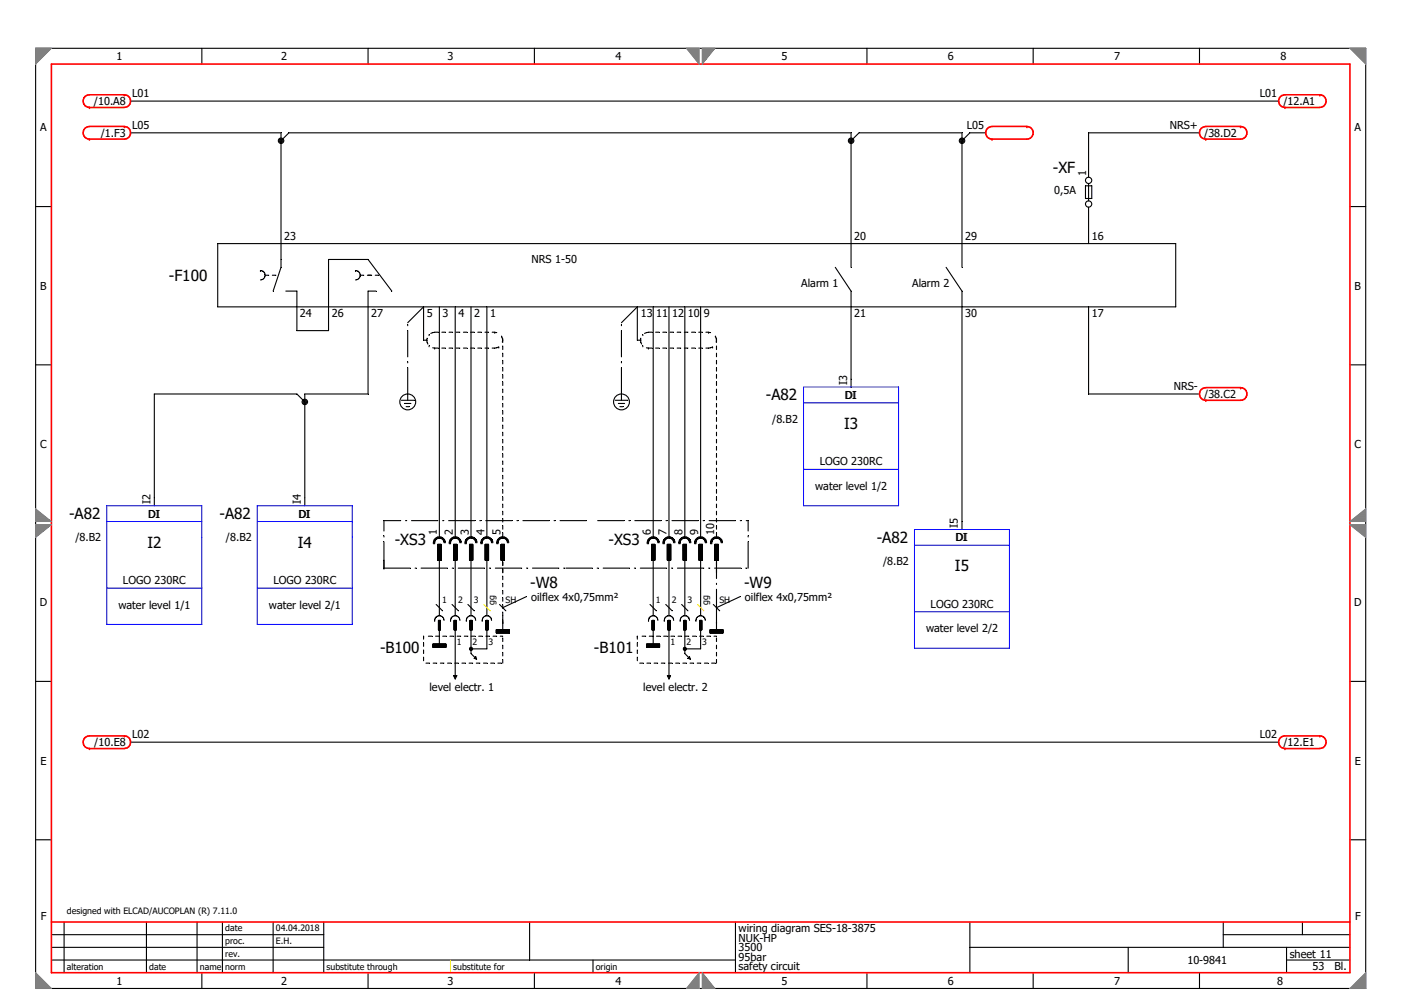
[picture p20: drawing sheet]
<svg xmlns="http://www.w3.org/2000/svg" width="297mm" height="210mm" viewBox="0 0 297 210" stroke-linecap="round" stroke-linejoin="round" font-family="sans-serif">
<defs><g id="words">
<g font-size="3.2">
<text x="223.2" y="36.7">-XF</text>
<text x="35.8" y="59.6">-F100</text>
<text x="162.4" y="84.9">-A82</text>
<text x="179" y="91">I3</text>
<text x="14.6" y="110.1">-A82</text>
<text x="46.5" y="110.1">-A82</text>
<text x="31.2" y="116.2">I2</text>
<text x="63.1" y="116.2">I4</text>
<text x="83.7" y="115.6">-XS3</text>
<text x="129" y="115.6">-XS3</text>
<text x="185.9" y="115.1">-A82</text>
<text x="112.4" y="124.7">-W8</text>
<text x="157.8" y="124.7">-W9</text>
<text x="202.5" y="121.2">I5</text>
<text x="80.6" y="138.5">-B100</text>
<text x="125.9" y="138.5">-B101</text>
</g>
<g font-size="2.3">
<text x="24.7" y="12.8">1</text>
<text x="59.6" y="12.8">2</text>
<text x="94.9" y="12.8">3</text>
<text x="130.5" y="12.8">4</text>
<text x="165.7" y="12.8">5</text>
<text x="201" y="12.8">6</text>
<text x="236.2" y="12.8">7</text>
<text x="271.5" y="12.8">8</text>
<text x="19.9" y="22.3">/10.A8</text>
<text x="28" y="20.6">L01</text>
<text x="267.1" y="20.6">L01</text>
<text x="272.1" y="22.3">/12.A1</text>
<text x="8.5" y="27.9">A</text>
<text x="21.4" y="29">/1.F3</text>
<text x="28" y="27.3">L05</text>
<text x="205" y="27.3">L05</text>
<text x="248" y="27.3">NRS+</text>
<text x="255.3" y="29">/38.D2</text>
<text x="287.2" y="27.9">A</text>
<text x="223.5" y="41.1">0,5A</text>
<text x="230.3" y="37.2" transform="rotate(-90 230.3 37.2)">1</text>
<text x="60.3" y="50.8">23</text>
<text x="181.1" y="50.8">20</text>
<text x="204.6" y="50.8">29</text>
<text x="231.5" y="50.8">16</text>
<text x="112.7" y="55.9">NRS 1-50</text>
<text x="8.5" y="61.4">B</text>
<text x="169.9" y="60.9">Alarm 1</text>
<text x="193.4" y="60.9">Alarm 2</text>
<text x="287.2" y="61.4">B</text>
<text x="63.6" y="67.3">24</text>
<text x="70.3" y="67.3">26</text>
<text x="78.7" y="67.3">27</text>
<text x="90.5" y="67.3">5</text>
<text x="93.8" y="67.3">3</text>
<text x="97.2" y="67.3">4</text>
<text x="100.5" y="67.3">2</text>
<text x="103.9" y="67.3">1</text>
<text x="135.9" y="67.3">13</text>
<text x="139.1" y="67.3">11 12 10 9</text>
<text x="181.1" y="67.3">21</text>
<text x="204.6" y="67.3">30</text>
<text x="231.5" y="67.3">17</text>
<text x="179.6" y="81.7" transform="rotate(-90 179.6 81.7)">I3</text>
<text x="248.9" y="82.7">NRS-</text>
<text x="163.7" y="89.6">/8.B2</text>
<text x="179.2" y="84.6">DI</text>
<text x="255.3" y="84.4">/38.C2</text>
<text x="8.5" y="95">C</text>
<text x="287.2" y="95">C</text>
<text x="173.8" y="98.7">LOGO 230RC</text>
<text x="31.9" y="106.9" transform="rotate(-90 31.9 106.9)">I2</text>
<text x="63.8" y="106.9" transform="rotate(-90 63.8 106.9)">I4</text>
<text x="172.8" y="103.9">water level 1/2</text>
<text x="31.5" y="109.8">DI</text>
<text x="63.4" y="109.8">DI</text>
<text x="92.6" y="113.5" transform="rotate(-90 92.6 113.5)">1</text>
<text x="96" y="113.5" transform="rotate(-90 96 113.5)">2</text>
<text x="99.4" y="113.5" transform="rotate(-90 99.4 113.5)">3</text>
<text x="102.7" y="113.5" transform="rotate(-90 102.7 113.5)">4</text>
<text x="106.1" y="113.5" transform="rotate(-90 106.1 113.5)">5</text>
<text x="138" y="113.5" transform="rotate(-90 138 113.5)">6</text>
<text x="141.3" y="113.5" transform="rotate(-90 141.3 113.5)">7</text>
<text x="144.7" y="113.5" transform="rotate(-90 144.7 113.5)">8</text>
<text x="148.1" y="113.5" transform="rotate(-90 148.1 113.5)">9</text>
<text x="151.4" y="113.5" transform="rotate(-90 151.4 113.5)">10</text>
<text x="203.1" y="112" transform="rotate(-90 203.1 112)">I5</text>
<text x="16" y="114.8">/8.B2</text>
<text x="47.9" y="114.8">/8.B2</text>
<text x="187.2" y="119.9">/8.B2</text>
<text x="202.8" y="114.8">DI</text>
<text x="26.1" y="123.9">LOGO 230RC</text>
<text x="58" y="123.9">LOGO 230RC</text>
<text x="8.4" y="128.6">D</text>
<text x="25.1" y="129.1">water level 1/1</text>
<text x="57" y="129.1">water level 2/1</text>
<text x="112.6" y="127.4">oilflex 4x0,75mm²</text>
<text x="157.9" y="127.4">oilflex 4x0,75mm²</text>
<text x="197.3" y="128.9">LOGO 230RC</text>
<text x="287.1" y="128.6">D</text>
<text x="196.4" y="134.1">water level 2/2</text>
<text x="91.1" y="146.5">level electr. 1</text>
<text x="136.4" y="146.5">level electr. 2</text>
<text x="20" y="158.3">/10.E8</text>
<text x="28" y="156.6">L02</text>
<text x="267.1" y="156.6">L02</text>
<text x="272.1" y="158.3">/12.E1</text>
<text x="8.6" y="162.2">E</text>
<text x="287.2" y="162.2">E</text>
<text x="8.6" y="195.1">F</text>
<text x="156.6" y="197.7">wiring diagram SES-18-3875</text>
<text x="287.3" y="195.1">F</text>
<text x="156.6" y="201.8">3500</text>
<text x="156.6" y="199.8">NUK-HP</text>
<text x="156.6" y="203.8">95bar</text>
<text x="273.4" y="203.1">sheet 11</text>
<text x="24.7" y="208.8">1</text>
<text x="59.6" y="208.8">2</text>
<text x="94.9" y="208.8">3</text>
<text x="130.5" y="208.8">4</text>
<text x="156.6" y="205.8">safety circuit</text>
<text x="165.7" y="208.8">5</text>
<text x="201" y="208.8">6</text>
<text x="236.2" y="208.8">7</text>
<text x="251.8" y="204.5">10-9841</text>
<text x="270.8" y="208.8">8</text>
<text x="278.3" y="205.8">53</text>
<text x="283" y="205.8">Bl.</text>
</g>
<g font-size="1.9">
<text x="93.8" y="127.9">1</text>
<text x="97.1" y="127.9">2</text>
<text x="100.5" y="127.9">3</text>
<text x="104.9" y="128.3" transform="rotate(-90 104.9 128.3)">gg</text>
<text x="107.2" y="127.9">SH</text>
<text x="139.1" y="127.9">1</text>
<text x="142.4" y="127.9">2</text>
<text x="145.8" y="127.9">3</text>
<text x="150.2" y="128.3" transform="rotate(-90 150.2 128.3)">gg</text>
<text x="152.5" y="127.9">SH</text>
<text x="96.8" y="136.8">1</text>
<text x="100.2" y="136.8">2</text>
<text x="103.6" y="136.8">3</text>
<text x="142.2" y="136.8">1</text>
<text x="145.5" y="136.8">2</text>
<text x="148.9" y="136.8">3</text>
<text x="14.2" y="193.9">designed with ELCAD/AUCOPLAN (R) 7.11.0</text>
<text x="47.8" y="197.6">date</text>
<text x="58.5" y="197.6">04.04.2018</text>
<text x="47.8" y="200.3">proc.</text>
<text x="47.8" y="202.9">rev.</text>
<text x="58.5" y="200.3">E.H.</text>
<text x="14.2" y="205.6">alteration</text>
<text x="31.6" y="205.6">date</text>
<text x="42.4" y="205.6">name</text>
<text x="47.8" y="205.6">norm</text>
<text x="69.3" y="205.6">substitute through</text>
<text x="96.1" y="205.6">substitute for</text>
<text x="126.3" y="205.6">origin</text>
</g>
</g></defs>
<g fill="none" stroke="#000" stroke-width=".23">
<path d="M7.6 10.2h282v199.5h-282zM42.8 10.2v3.4M78 10.2v3.4M113.3 10.2v3.4M183.8 10.2v3.4M219.1 10.2v3.4M254.3 10.2v3.4M27.7 21.4h243.4M27.7 28.2h31.9v28.5l-1.7 5M59.6 29.8l1.7-1.6h119.1v28.5M180.4 29.8l1.7-1.6h21.9v28.5M209 28.2h-3.4l-1.6 1.6"/>
<path d="M230.1 39.4h1.4v2.7h-1.4zM230.8 38.9v3.7M254.3 28.2h-23.5v9.4M7.6 43.8h3.3M46.2 51.7h203.1v13.4h-203.1zM55.2 57.4h.1M55.2 57.4l.7 .3 .3 .7M56.2 58.4h.8M56.2 58.4l-.3 .7-.7 .3M57.7 58.4h.8M75.4 57.4h.1M75.4 57.4l.7 .3 .3 .7"/>
<path d="M76.4 58.4h.7M76.4 58.4l-.3 .7-.7 .3M77.9 58.4h.9M79.6 58.4h.7M177.1 56.7l3.3 5v20.4M200.6 56.7l3.4 5v50.6M230.8 43.9v7.8M286.2 43.8h3.4M7.6 77.4h3.3M79.7 61.7h-1.7v21.9h-13.4v23.7M83.1 61.7l-5.1-6.7h-8.3v15.1h-6.8v-8.4h-2.3M86.4 68.5l3.4-3.4v7.1h.7"/>
<path d="M86.4 68.8v.3M86.4 70.1v5.6M86.4 76.7v.3M86.4 78v6.9M90.4 72.1l.1 .1zM90.5 72.2l.2 .8M90.5 71.7v.5M91 71h.1M91 73.3h.1M91.7 73.8h.5M92.2 73.8h.1M92.2 70.5h.7"/>
<path d="M92.2 73.8h.7M92.2 70.5l-.9 .2M93.2 65.1v48.7M93.7 70.5h.7M93.7 73.8h.7M95.2 70.5h.8M95.2 73.8h.8M96.5 65.1v48.7M96.7 70.5h.8M96.7 73.8h.8M98.3 70.5h.7M98.3 73.8h.7"/>
<path d="M99.8 70.5h.7M99.8 73.8h.7M99.9 65.1v48.7M101.3 70.5h.8M101.3 73.8h.8M102.8 70.5h.8M102.8 73.8h.8M103.2 65.1v48.7M104.3 70.5h.6M104.9 70.5h.1M104.9 70.5h.4M105.7 73.6l-1.4 .2"/>
<path d="M105.7 73.6h.1M106.3 71.3h.1M106.3 71.3l.3 .9-.1 .4M106.6 71.8v.8M106.6 73.4v.7M106.6 74.9v.8M106.6 76.4v.8M106.6 78v.7M106.6 79.5v.7M131.8 68.5l3.3-3.4v7.1h.7M131.8 68.8v.3M131.8 70.1v5.6"/>
<path d="M131.8 76.7v.3M131.8 78v6.9M135.8 72.1l.1 .1zM135.8 72.2l.2 .8M135.9 71.7l-.1 .5M136.3 71h.1M136.3 73.3h.1M137.1 73.8h.4M137.5 70.5l-.9 .2M137.5 73.8h.1M137.5 70.5h.7M137.5 73.8h.7"/>
<path d="M138.5 65.1v48.7M139 70.5h.8M139 73.8h.8M140.5 70.5h.8M140.5 73.8h.8M141.8 65.1v48.7M142 70.5h.8M142 73.8h.8M143.6 70.5h.7M143.6 73.8h.7M145.1 70.5h.8M145.1 73.8h.8"/>
<path d="M145.2 65.1v48.7M146.6 70.5h.8M146.6 73.8h.8M148.1 70.5h.8M148.1 73.8h.8M148.5 65.1v48.7M149.7 70.5h.5M150.2 70.5h.1M150.2 70.5h.5M151.1 73.6h.1M151.1 73.6l-1.4 .2M151.7 71.3h.1"/>
<path d="M151.7 71.3l.2 .9-.1 .4M151.9 71.8v.8M151.9 73.4v.7M151.9 74.9v.8M151.9 76.4v.8M151.9 78v.7M151.9 79.5v.7M230.8 65.1v18.5h23.5M286.2 77.4h3.4M64.6 85.2l-1.7-1.6h-30.2v23.7M85.1 84.9h2.7M85.8 85.6h1.3"/>
<path d="M86.1 86.3h.7M106.6 81v.8M106.6 82.5v.8M106.6 84.1v.7M106.6 85.6v.7M106.6 87.1v.8M106.6 88.6v.8M106.6 90.1v.8M106.6 91.7v.7M106.6 93.2v.8M106.6 94.7v.8M106.6 96.2v.8"/>
<path d="M106.6 97.8v.7M106.6 99.3v.8M130.4 84.9h2.7M131.1 85.6h1.3M131.4 86.3h.7M151.9 81v.8M151.9 82.5v.8M151.9 84.1v.7M151.9 85.6v.7M151.9 87.1v.8M151.9 88.6v.8M151.9 90.1v.8"/>
<path d="M151.9 91.7v.7M151.9 93.2v.8M151.9 94.7v.8M151.9 96.2v.8M151.9 97.8v.7M151.9 99.3v.8M81.4 113.6v.3M81.4 114.9v5.6M85 110.4h-3.6v2.2M86 110.4h.2M87.2 110.4h5.6M91.9 115.1h.1"/>
<path d="M92 115.1h.1M92.2 115.1h.1M92.8 115.5h.7v3.3h-.7zM92.8 115.5h.7M92.8 115.6h.7M92.8 115.7h.7M92.8 115.8h.7M92.8 115.9h.7M92.8 116h.7M92.8 116.1h.7M92.8 116.2h.7M92.8 116.3h.7"/>
<path d="M92.8 116.4h.7M92.8 116.5h.7M92.8 116.6h.7M92.8 116.7h.7M92.8 116.8h.7M92.8 116.9h.7M92.8 117h.7M92.8 117.1h.7M92.8 117.2h.7M92.8 117.3h.7M92.8 117.4h.7M92.8 117.5h.7"/>
<path d="M92.8 117.6h.7M92.8 117.7h.7M92.8 117.8h.7M92.8 117.9h.7M92.8 118h.7M92.8 118.1h.7M92.8 118.2h.7M92.8 118.3h.7M92.8 118.4h.7M92.8 118.5h.7M92.8 118.6h.7M92.8 118.7h.7"/>
<path d="M93.2 118.8v11.8M93.8 110.4h.3M94.1 115.1a.99 .99 0 0 0-.9-1 .99 .99 0 0 0-1 1M94.3 115.1a1.12 1.12 0 0 0-1.1-1.1 1.12 1.12 0 0 0-1.2 1.1M94.4 115.1a1.27 1.27 0 0 0-1.2-1.2 1.27 1.27 0 0 0-1.3 1.2M95.1 110.4h5.6M95.2 115.1h.1M95.4 115.1h.1M95.5 115.1h.1M96.2 115.5h.7M96.2 115.6h.7M96.2 115.7h.7"/>
<path d="M96.2 115.8h.7M96.2 115.9h.7M96.2 116h.7M96.2 116.1h.7M96.2 116.2h.7M96.2 116.3h.7M96.2 116.4h.7M96.2 116.5h.7M96.2 116.6h.7M96.2 116.7h.7M96.2 116.8h.7M96.2 116.9h.7"/>
<path d="M96.2 117h.7M96.2 117.1h.7M96.2 117.2h.7M96.2 117.3h.7M96.2 117.4h.7M96.2 117.5h.7M96.2 117.6h.7M96.2 117.7h.7M96.2 117.8h.7M96.2 117.9h.7M96.2 118h.7M96.2 118.1h.7"/>
<path d="M96.2 118.2h.7M96.2 118.3h.7M96.2 118.4h.7M96.2 118.5h.7M96.2 118.6h.7M96.2 118.7h.7M96.5 118.8v11.8M96.9 115.5v3.3M96.9 115.5h-.7v3.3h.7M97.5 115.1a.99 .99 0 0 0-1-1 .99 .99 0 0 0-1 1M97.6 115.1a1.12 1.12 0 0 0-1.1-1.1 1.12 1.12 0 0 0-1.1 1.1M97.8 115.1a1.27 1.27 0 0 0-1.3-1.2 1.27 1.27 0 0 0-1.3 1.2"/>
<path d="M98.6 115.1h.1M98.7 115.1h.1M98.9 115.1h.1M99.5 115.5h.7M99.5 115.6h.7M99.5 115.7h.7M99.5 115.8h.7M99.5 115.9h.7M99.5 116h.7M99.5 116.1h.7M99.5 116.2h.7M99.5 116.3h.7"/>
<path d="M99.5 116.4h.7M99.5 116.5h.7M99.5 116.6h.7M99.5 116.7h.7M99.5 116.8h.7M99.5 116.9h.7M99.5 117h.7M99.5 117.1h.7M99.5 117.2h.7M99.5 117.3h.7M99.5 117.4h.7M99.5 117.5h.7"/>
<path d="M99.5 117.6h.7M99.5 117.7h.7M99.5 117.8h.7M99.5 117.9h.7M99.5 118h.7M99.5 118.1h.7M99.5 118.2h.7M99.5 118.3h.7M99.5 118.4h.7M99.5 118.5h.7M99.5 118.6h.7M99.5 118.7h.7"/>
<path d="M99.9 118.8v11.8M100.2 115.5v3.3M100.2 115.5h-.7v3.3h.7M100.9 115.1a.99 .99 0 0 0-1-1 .99 .99 0 0 0-1 1M101 115.1a1.12 1.12 0 0 0-1.1-1.1 1.12 1.12 0 0 0-1.2 1.1M101.1 115.1a1.27 1.27 0 0 0-1.2-1.2 1.27 1.27 0 0 0-1.3 1.2M101.7 110.4h.3M102 115.1h.1M102.1 115.1h.1M102.2 115.1h.1M102.9 115.5h.7v3.3h-.7zM102.9 115.5h.7"/>
<path d="M102.9 115.6h.7M102.9 115.7h.7M102.9 115.8h.7M102.9 115.9h.7M102.9 116h.7M102.9 116.1h.7M102.9 116.2h.7M102.9 116.3h.7M102.9 116.4h.7M102.9 116.5h.7M102.9 116.6h.7M102.9 116.7h.7"/>
<path d="M102.9 116.8h.7M102.9 116.9h.7M102.9 117h.7M102.9 117.1h.7M102.9 117.2h.7M102.9 117.3h.7M102.9 117.4h.7M102.9 117.5h.7M102.9 117.6h.7M102.9 117.7h.7M102.9 117.8h.7M102.9 117.9h.7"/>
<path d="M102.9 118h.7M102.9 118.1h.7M102.9 118.2h.7M102.9 118.3h.7M102.9 118.4h.7M102.9 118.5h.7M102.9 118.6h.7M102.9 118.7h.7M103 110.4h5.6M103.2 118.8v11.8M104.2 115.1a.99 .99 0 0 0-1-1 .99 .99 0 0 0-1 1M104.3 115.1a1.12 1.12 0 0 0-1.1-1.1 1.12 1.12 0 0 0-1.1 1.1"/>
<path d="M104.5 115.1a1.27 1.27 0 0 0-1.3-1.2 1.27 1.27 0 0 0-1.2 1.2M105.3 115.1h.1M105.5 115.1h.1M105.6 115.1h.1M106.3 115.5h.7M106.3 115.6h.7M106.3 115.7h.7M106.3 115.8h.7M106.3 115.9h.7M106.3 116h.7M106.3 116.1h.7M106.3 116.2h.7"/>
<path d="M106.3 116.3h.7M106.3 116.4h.7M106.3 116.5h.7M106.3 116.6h.7M106.3 116.7h.7M106.3 116.8h.7M106.3 116.9h.7M106.3 117h.7M106.3 117.1h.7M106.3 117.2h.7M106.3 117.3h.7M106.3 117.4h.7"/>
<path d="M106.3 117.5h.7M106.3 117.6h.7M106.3 117.7h.7M106.3 117.8h.7M106.3 117.9h.7M106.3 118h.7M106.3 118.1h.7M106.3 118.2h.7M106.3 118.3h.7M106.3 118.4h.7M106.3 118.5h.7M106.3 118.6h.7"/>
<path d="M106.3 118.7h.7M106.6 100.8v.8M106.6 102.3v.8M106.6 103.9v.7M106.6 105.4v.8M106.6 106.9v.8M106.6 108.4v.8M106.6 110v.7M106.6 111.5v.7M106.6 113v.8M106.6 117.5v.9M106.6 119.1v.9"/>
<path d="M106.9 115.5v3.3M107 115.5h-.7v3.3h.7M107.6 115.1a.99 .99 0 0 0-1-1 .99 .99 0 0 0-1 1M107.7 115.1a1.12 1.12 0 0 0-1.1-1.1 1.12 1.12 0 0 0-1.1 1.1M107.9 115.1a1.27 1.27 0 0 0-1.3-1.2 1.27 1.27 0 0 0-1.3 1.2M109.6 110.4h.3M110.9 110.4h5.6M117.5 110.4h.2M118.7 110.4h5.6M126.7 110.4h5.6M133.3 110.4h.3M134.6 110.4h5.6"/>
<path d="M137.2 115.1h.1M137.4 115.1h.1M137.5 115.1h.1M138.2 115.5h.6v3.3h-.6zM138.2 115.5h.6M138.2 115.6h.6M138.2 115.7h.6M138.2 115.8h.6M138.2 115.9h.6M138.2 116h.6M138.2 116.1h.6M138.2 116.2h.6"/>
<path d="M138.2 116.3h.6M138.2 116.4h.6M138.2 116.5h.6M138.2 116.6h.6M138.2 116.7h.6M138.2 116.8h.6M138.2 116.9h.6M138.2 117h.6M138.2 117.1h.6M138.2 117.2h.6M138.2 117.3h.6M138.2 117.4h.6"/>
<path d="M138.2 117.5h.6M138.2 117.6h.6M138.2 117.7h.6M138.2 117.8h.6M138.2 117.9h.6M138.2 118h.6M138.2 118.1h.6M138.2 118.2h.6M138.2 118.3h.6M138.2 118.4h.6M138.2 118.5h.6M138.2 118.6h.6"/>
<path d="M138.2 118.7h.6M138.5 118.8v11.8M139.5 115.1a.99 .99 0 0 0-1-1 .99 .99 0 0 0-1 1M139.6 115.1a1.12 1.12 0 0 0-1.1-1.1 1.12 1.12 0 0 0-1.1 1.1M139.8 115.1a1.27 1.27 0 0 0-1.3-1.2 1.27 1.27 0 0 0-1.3 1.2M140.6 115.1h.1M140.7 115.1h.1M140.8 115.1h.1M141.2 110.4h.3M141.5 115.5h.7M141.5 115.6h.7M141.5 115.7h.7"/>
<path d="M141.5 115.8h.7M141.5 115.9h.7M141.5 116h.7M141.5 116.1h.7M141.5 116.2h.7M141.5 116.3h.7M141.5 116.4h.7M141.5 116.5h.7M141.5 116.6h.7M141.5 116.7h.7M141.5 116.8h.7M141.5 116.9h.7"/>
<path d="M141.5 117h.7M141.5 117.1h.7M141.5 117.2h.7M141.5 117.3h.7M141.5 117.4h.7M141.5 117.5h.7M141.5 117.6h.7M141.5 117.7h.7M141.5 117.8h.7M141.5 117.9h.7M141.5 118h.7M141.5 118.1h.7"/>
<path d="M141.5 118.2h.7M141.5 118.3h.7M141.5 118.4h.7M141.5 118.5h.7M141.5 118.6h.7M141.5 118.7h.7M141.8 118.8v11.8M142.2 115.5v3.3M142.2 115.5h-.7v3.3h.7M142.5 110.4h5.6M142.8 115.1a.99 .99 0 0 0-1-1 .99 .99 0 0 0-1 1M143 115.1a1.12 1.12 0 0 0-1.2-1.1 1.12 1.12 0 0 0-1.1 1.1"/>
<path d="M143.1 115.1a1.27 1.27 0 0 0-1.3-1.2 1.27 1.27 0 0 0-1.2 1.2M143.9 115.1h.1M144.1 115.1h.1M144.2 115.1h.1M144.9 115.5h.6l.1 3.3h-.7zM144.9 115.5h.7M144.9 115.6h.7M144.9 115.7h.7M144.9 115.8h.7M144.9 115.9h.7M144.9 116h.7M144.9 116.1h.7"/>
<path d="M144.9 116.2h.7M144.9 116.3h.7M144.9 116.4h.7M144.9 116.5h.7M144.9 116.6h.7M144.9 116.7h.7M144.9 116.8h.7M144.9 116.9h.7M144.9 117h.7M144.9 117.1h.7M144.9 117.2h.7M144.9 117.3h.7"/>
<path d="M144.9 117.4h.7M144.9 117.5h.7M144.9 117.6h.7M144.9 117.7h.7M144.9 117.8h.7M144.9 117.9h.7M144.9 118h.7M144.9 118.1h.7M144.9 118.2h.7M144.9 118.3h.7M144.9 118.4h.7M144.9 118.5h.7"/>
<path d="M144.9 118.6h.7M144.9 118.7h.7M145.2 118.8v11.8M146.2 115.1a.99 .99 0 0 0-1-1 .99 .99 0 0 0-1 1M146.3 115.1a1.12 1.12 0 0 0-1.1-1.1 1.12 1.12 0 0 0-1.1 1.1M146.5 115.1a1.27 1.27 0 0 0-1.3-1.2 1.27 1.27 0 0 0-1.3 1.2M147.3 115.1h.1M147.4 115.1h.1M147.5 115.1h.1M148.2 115.5h.7v3.3h-.7zM148.2 115.5h.7M148.2 115.6h.7"/>
<path d="M148.2 115.7h.7M148.2 115.8h.7M148.2 115.9h.7M148.2 116h.7M148.2 116.1h.7M148.2 116.2h.7M148.2 116.3h.7M148.2 116.4h.7M148.2 116.5h.7M148.2 116.6h.7M148.2 116.7h.7M148.2 116.8h.7"/>
<path d="M148.2 116.9h.7M148.2 117h.7M148.2 117.1h.7M148.2 117.2h.7M148.2 117.3h.7M148.2 117.4h.7M148.2 117.5h.7M148.2 117.6h.7M148.2 117.7h.7M148.2 117.8h.7M148.2 117.9h.7M148.2 118h.7"/>
<path d="M148.2 118.1h.7M148.2 118.2h.7M148.2 118.3h.7M148.2 118.4h.7M148.2 118.5h.7M148.2 118.6h.7M148.2 118.7h.7M148.5 118.8v11.8M149.1 110.4h.2M149.5 115.1a.99 .99 0 0 0-1-1 .99 .99 0 0 0-1 1M149.7 115.1a1.12 1.12 0 0 0-1.2-1.1 1.12 1.12 0 0 0-1.1 1.1M149.8 115.1a1.27 1.27 0 0 0-1.3-1.2 1.27 1.27 0 0 0-1.2 1.2"/>
<path d="M150.3 110.4h5.6M150.6 115.1h.1M150.8 115.1h.1M150.9 115.1h.1M151.6 115.5h.7M151.6 115.6h.7M151.6 115.7h.7M151.6 115.8h.7M151.6 115.9h.7M151.6 116h.7M151.6 116.1h.7M151.6 116.2h.7"/>
<path d="M151.6 116.3h.7M151.6 116.4h.7M151.6 116.5h.7M151.6 116.6h.7M151.6 116.7h.7M151.6 116.8h.7M151.6 116.9h.7M151.6 117h.7M151.6 117.1h.7M151.6 117.2h.7M151.6 117.3h.7M151.6 117.4h.7"/>
<path d="M151.6 117.5h.7M151.6 117.6h.7M151.6 117.7h.7M151.6 117.8h.7M151.6 117.9h.7M151.6 118h.7M151.6 118.1h.7M151.6 118.2h.7M151.6 118.3h.7M151.6 118.4h.7M151.6 118.5h.7M151.6 118.6h.7"/>
<path d="M151.6 118.7h.7M151.9 100.8v.8M151.9 102.3v.8M151.9 103.9v.7M151.9 105.4v.8M151.9 106.9v.8M151.9 108.4v.8M151.9 110v.7M151.9 111.5v.7M151.9 113v.8M151.9 117.5v.9M151.9 118.8v3.9"/>
<path d="M152.2 115.5v3.3M152.3 115.5h-.7v3.3h.7M152.9 115.1a.99 .99 0 0 0-1-1 .99 .99 0 0 0-1 1M153 115.1a1.12 1.12 0 0 0-1.1-1.1 1.12 1.12 0 0 0-1.1 1.1M153.2 115.1a1.27 1.27 0 0 0-1.3-1.2 1.27 1.27 0 0 0-1.3 1.2M156.9 110.4h.3M158.2 110.4h.4v2.2M158.6 113.6v.3M158.6 114.9v5.6M81.4 120.5h.1M81.4 120.5h5.6M88 120.5h.3"/>
<path d="M89.3 120.5h5.6M89.8 134.9h.1M89.8 134.9v.7M89.8 136.3v.8M89.8 137.9v.7M89.8 139.4v.7M90.8 134.9h.8M91.8 136.6h2.7v.7h-2.7zM91.8 136.6h2.7M91.8 136.7h2.7M91.8 136.8h2.7M91.8 136.9h2.7"/>
<path d="M91.8 137h2.7M91.8 137.1h2.7M91.8 137.2h2.7M92.2 131.6h.1M92.3 134.9h.8M92.5 128.2l1.3 1.4M93 131.7h.4M93 131.8h.4M93 131.9h.4M93 132h.4M93 132.1h.4M93 132.2h.4"/>
<path d="M93 132.3h.4M93 132.4h.4M93 132.5h.4M93 132.6h.4M93 132.7h.4M93 132.8h.4M93 132.9h.4M93 133h.4M93 133.1h.4M93 133.2h.4M93 133.3h.4M93 133.4h.4"/>
<path d="M93 133.5h.4M93 133.6h.4M93.2 133.6v3M93.4 131.6v2M93.4 131.6h-.4v2h.4M93.9 134.9h.7M94.1 131.6a.99 .99 0 0 0-.9-1 .99 .99 0 0 0-1 1M95.4 134.9h.8M95.5 131.6h.1M95.8 128.2l1.4 1.4M95.9 120.5h.2M96.3 131.6h.4v2h-.4z"/>
<path d="M96.3 131.7h.4M96.3 131.8h.4M96.3 131.9h.4M96.3 132h.4M96.3 132.1h.4M96.3 132.2h.4M96.3 132.3h.4M96.3 132.4h.4M96.3 132.5h.4M96.3 132.6h.4M96.3 132.7h.4M96.3 132.8h.4"/>
<path d="M96.3 132.9h.4M96.3 133h.4M96.3 133.1h.4M96.3 133.2h.4M96.3 133.3h.4M96.3 133.4h.4M96.3 133.5h.4M96.3 133.6h.4M96.5 133.6v10.4M96.9 134.9h.8M97.2 120.5h5.5M97.5 131.6a.99 .99 0 0 0-1-1 .99 .99 0 0 0-1 1"/>
<path d="M98.4 134.9h.8M98.9 131.6h.1M99.2 128.2l1.3 1.4M99.6 137.7h.5M99.6 137.6h.5M99.6 137.5h.5M99.7 131.6h.4v2h-.4zM99.7 131.7h.4M99.7 131.8h.4M99.7 131.9h.4M99.7 132h.4M99.7 132.1h.4"/>
<path d="M99.7 132.2h.4M99.7 132.3h.4M99.7 132.4h.4M99.7 132.5h.4M99.7 132.6h.4M99.7 132.7h.4M99.7 132.8h.4M99.7 132.9h.4M99.7 133h.4M99.7 133.1h.4M99.7 133.2h.4M99.7 133.3h.4"/>
<path d="M99.7 133.4h.4M99.7 133.5h.4M99.7 133.6h.4M99.7 137.8h.3M99.7 137.5h.4M99.7 137.5h.3M99.7 137.4h.3M99.8 137.9h.2M99.8 137.4h.1M99.8 137.3h.1M99.9 133.6v5l1.1 1.2M100 134.9h.7"/>
<path d="M100.5 139.6l.4-.3 .1 .5zM100.7 139.6h.2M100.7 139.6h.1M100.8 139.7h.1M100.8 139.5h.1M100.9 131.6a.99 .99 0 0 0-1-1 .99 .99 0 0 0-1 1M100.9 139.7h.1M101.5 134.9h.8M102.2 131.6h.1M103 134.9h.8M103 131.7h.5M103 131.8h.5"/>
<path d="M103 131.9h.5M103 132h.5M103 132.1h.5M103 132.2h.5M103 132.3h.5M103 132.4h.5M103 132.5h.5M103 132.6h.5M103 132.7h.5M103 132.8h.5M103 132.9h.5M103 133h.5"/>
<path d="M103 133.1h.5M103 133.2h.5M103 133.3h.5M103 133.4h.5M103 133.5h.5M103 133.6h.5M103.2 133.6v4h-3.6M103.4 131.6v2M103.5 131.6h-.5v2h.5M103.8 120.5h.2M104.2 131.6a.99 .99 0 0 0-1-1 .99 .99 0 0 0-1 1M104.5 134.9h.8"/>
<path d="M105 120.5h5.6M105.2 133.6h2.7M105.2 133.7h2.7M105.2 133.8h2.7M105.2 133.9h2.7M105.2 134h2.7M105.2 134.1h2.7M105.2 134.2h2.7M105.9 128.2l1.3 1.4M106.1 134.9h.5M106.6 120.7v.8M106.6 122.2v.8"/>
<path d="M106.6 123.7v.8M106.6 125.2v.8M106.6 126.8v.7M106.6 128.3v.8M106.6 129.8v3.8M106.6 135.3v.8M106.6 136.8v.8M106.6 138.4v.7M106.6 139.9v.8M107.9 133.6v.7M107.9 133.6h-2.7v.7l2.7-.1M111.6 120.5h.3"/>
<path d="M111.6 126.5l-5 2.4M112.9 120.5h5.6M119.5 120.5h.3M120 120.5h5.6M126.6 120.5h.3M127.9 120.5h5.6M134.5 120.5h.2M135.1 134.9h.1M135.1 134.9v.7M135.1 136.3v.8M135.1 137.9v.7M135.1 139.4v.7"/>
<path d="M135.8 120.5h5.5M136.1 134.9h.8M137.1 136.6h2.7v.7h-2.7zM137.1 136.6h2.7M137.1 136.7h2.7M137.1 136.8h2.7M137.1 136.9h2.7M137.1 137h2.7M137.1 137.1h2.7M137.1 137.2h2.7M137.5 131.6h.1M137.7 134.9h.7"/>
<path d="M137.8 128.2l1.3 1.4M138.3 131.7h.4M138.3 131.8h.4M138.3 131.9h.4M138.3 132h.4M138.3 132.1h.4M138.3 132.2h.4M138.3 132.3h.4M138.3 132.4h.4M138.3 132.5h.4M138.3 132.6h.4M138.3 132.7h.4"/>
<path d="M138.3 132.8h.4M138.3 132.9h.4M138.3 133h.4M138.3 133.1h.4M138.3 133.2h.4M138.3 133.3h.4M138.3 133.4h.4M138.3 133.5h.4M138.3 133.6h.4M138.5 133.6v3M138.7 131.6v2M138.7 131.6h-.4v2h.4"/>
<path d="M139.2 134.9h.8M139.5 131.6a.99 .99 0 0 0-1-1 .99 .99 0 0 0-1 1M140.7 134.9h.8M140.8 131.6h.1M141.2 128.2l1.3 1.4M141.6 131.6h.4l.1 2h-.5zM141.6 131.7h.5M141.6 131.8h.5M141.6 131.9h.5M141.6 132h.5M141.6 132.1h.5M141.6 132.2h.5"/>
<path d="M141.6 132.3h.5M141.6 132.4h.5M141.6 132.5h.5M141.6 132.6h.5M141.6 132.7h.5M141.6 132.8h.5M141.6 132.9h.5M141.6 133h.5M141.6 133.1h.5M141.6 133.2h.5M141.6 133.3h.5M141.6 133.4h.5"/>
<path d="M141.6 133.5h.5M141.6 133.6h.5M141.8 133.6v10.4M142.2 134.9h.8M142.4 120.5h.2M142.8 131.6a.99 .99 0 0 0-1-1 .99 .99 0 0 0-1 1M143.6 120.5h5.6M143.8 134.9h.7M144.2 131.6h.1M144.5 128.2l1.4 1.4M145 137.7h.4M145 137.6h.4"/>
<path d="M145 137.5h.4M145 131.6h.4v2h-.4zM145 131.7h.4M145 131.8h.4M145 131.9h.4M145 132h.4M145 132.1h.4M145 132.2h.4M145 132.3h.4M145 132.4h.4M145 132.5h.4M145 132.6h.4"/>
<path d="M145 132.7h.4M145 132.8h.4M145 132.9h.4M145 133h.4M145 133.1h.4M145 133.2h.4M145 133.3h.4M145 133.4h.4M145 133.5h.4M145 133.6h.4M145 137.8h.4M145.1 137.4h.2"/>
<path d="M145.1 137.9h.2M145.1 137.3h.1M145.2 133.6v5l1.2 1.2M145.3 134.9h.7M145.9 139.6l.3-.3 .2 .5zM146 139.6h.2M146.1 139.7h.1M146.1 139.5h.1M146.2 139.7h.1M146.2 131.6a.99 .99 0 0 0-1-1 .99 .99 0 0 0-1 1M146.8 134.9h.8M147.5 131.6h.1"/>
<path d="M148.3 134.9h.8M148.4 131.7h.4M148.4 131.8h.4M148.4 131.9h.4M148.4 132h.4M148.4 132.1h.4M148.4 132.2h.4M148.4 132.3h.4M148.4 132.4h.4M148.4 132.5h.4M148.4 132.6h.4M148.4 132.7h.4"/>
<path d="M148.4 132.8h.4M148.4 132.9h.4M148.4 133h.4M148.4 133.1h.4M148.4 133.2h.4M148.4 133.3h.4M148.4 133.4h.4M148.4 133.5h.4M148.4 133.6h.4M148.5 133.6v4h-3.5M148.8 131.6v2M148.8 131.6h-.4v2h.4"/>
<path d="M149.5 131.6a.99 .99 0 0 0-1-1 .99 .99 0 0 0-1 1M149.9 134.9h.7M150.2 120.5h.3M150.6 133.6h2.7M150.6 133.7h2.7M150.6 133.8h2.7M150.6 133.9h2.7M150.6 134h2.7M150.6 134.1h2.7M150.6 134.2h2.7M151.2 128.2l1.4 1.4M151.4 134.9h.5"/>
<path d="M151.5 120.5h5.6M151.9 123.7v.3M151.9 125v8.6M151.9 135.3v.8M151.9 136.8v.8M151.9 138.4v.7M151.9 139.9v.8M153.2 133.6v.7M153.3 133.6h-2.7v.7l2.7-.1M156.9 126.5l-5 2.4M158.1 120.5h.3M7.6 144.5h3.3"/>
<path d="M27.7 157.4h243.4M90.3 140.7h.8M91.8 140.7h.8M93.4 140.7h.7M94.9 140.7h.7M96.2 143.3h.7l-.4 .7zM96.3 143.4h.1M96.4 143.5h.1M96.4 140.7h.8M96.6 143.4h.1M96.7 143.5h-.1M97.9 140.7h.8"/>
<path d="M99.5 140.7h.7M101 140.7h.7M102.5 140.7h.8M104 140.7h.8M105.6 140.7h.7M135.6 140.7h.8M137.2 140.7h.7M138.7 140.7h.7M140.2 140.7h.8M141.5 143.3h.7l-.4 .7zM141.6 143.4h.1M141.7 143.4h.1"/>
<path d="M141.7 143.5h.1M141.7 140.7h.8M142 143.5h.1M142 143.4h.1M143.3 140.7h.7M144.8 140.7h.7M146.3 140.7h.8M147.8 140.7h.8M149.3 140.7h.8M150.9 140.7h.7M286.2 144.5h3.4M7.6 178.1h3.3"/>
<path d="M286.2 178.1h3.4M10.9 198.2h57.7M13.6 195.6v10.7M31 195.6v10.7M41.8 195.6v10.7M47.2 195.6v10.7M57.9 195.6v10.7M68.6 195.6v10.7M112.3 195.6v8M155.9 195.6v10.7M205.6 195.6v10.7M259.4 198.2h26.8"/>
<path d="M259.4 195.6v5.3M276.1 195.6v2.6M10.9 203.6h145M10.9 200.9h57.7M42.8 206.3v3.4M78 206.3v3.4M113.3 206.3v3.4M125.7 203.6v2.7M183.8 206.3v3.4M205.6 200.9h80.6M219.1 206.3v3.4M239.2 200.9v5.4"/>
<path d="M254.3 206.3v3.4M272.8 203.6h13.4M272.8 200.9v5.4"/>
<circle cx="59.6" cy="29.9" r=".42"/>
<circle cx="59.6" cy="29.9" r=".58"/>
<circle cx="59.6" cy="29.9" r=".24"/>
<circle cx="180.4" cy="29.9" r=".42"/>
<circle cx="180.5" cy="29.9" r=".58"/>
<circle cx="180.5" cy="29.9" r=".24"/>
<circle cx="204" cy="29.9" r=".42"/>
<circle cx="204" cy="29.9" r=".58"/>
<circle cx="204" cy="29.9" r=".24"/>
<circle cx="230.8" cy="38.3" r=".67"/>
<circle cx="230.8" cy="43.3" r=".67"/>
<circle cx="64.6" cy="85.2" r=".42"/>
<circle cx="64.6" cy="85.2" r=".58"/>
<circle cx="64.6" cy="85.2" r=".24"/>
<circle cx="86.4" cy="85.2" r="1.69"/>
<circle cx="131.8" cy="85.2" r="1.69"/>
<circle cx="99.9" cy="137.6" r=".33"/>
<circle cx="145.2" cy="137.6" r=".33"/>
</g>
<path d="M95.5 203.6v2.7" fill="none" stroke="#ff0" stroke-width=".21"/>
<path d="M102.5 128.2l1.4 1.4" fill="none" stroke="#ff0" stroke-width=".21"/>
<path d="M147.9 128.2l1.3 1.4" fill="none" stroke="#ff0" stroke-width=".21"/>
<path d="M10.9 195.6h275.3" fill="none" stroke="#f00" stroke-width=".34"/>
<path d="M286.2 13.6v192.7" fill="none" stroke="#f00" stroke-width=".34"/>
<path d="M10.9 206.3h275.3" fill="none" stroke="#f00" stroke-width=".34"/>
<path d="M10.9 13.6v192.7" fill="none" stroke="#f00" stroke-width=".34"/>
<path d="M10.9 13.6h275.3" fill="none" stroke="#f00" stroke-width=".34"/>
<path d="M26.7 22.7l-.4 .1" fill="none" stroke="#f00" stroke-width=".34"/>
<path d="M27 22.6l-.3 .1" fill="none" stroke="#f00" stroke-width=".34"/>
<path d="M27.3 22.4l-.3 .2" fill="none" stroke="#f00" stroke-width=".34"/>
<path d="M27.5 22.1l-.2 .3" fill="none" stroke="#f00" stroke-width=".34"/>
<path d="M27.6 21.8l-.1 .3" fill="none" stroke="#f00" stroke-width=".34"/>
<path d="M27.7 21.4l-.1 .4" fill="none" stroke="#f00" stroke-width=".34"/>
<path d="M27.6 21.1l.1 .3" fill="none" stroke="#f00" stroke-width=".34"/>
<path d="M27.5 20.8l.1 .3" fill="none" stroke="#f00" stroke-width=".34"/>
<path d="M27.3 20.5l.2 .3" fill="none" stroke="#f00" stroke-width=".34"/>
<path d="M27 20.3l.3 .2" fill="none" stroke="#f00" stroke-width=".34"/>
<path d="M26.7 20.2l.3 .1" fill="none" stroke="#f00" stroke-width=".34"/>
<path d="M26.3 20.1l.4 .1" fill="none" stroke="#f00" stroke-width=".34"/>
<circle cx="26.3" cy="20.1" r=".17" fill="#f00"/>
<path d="M19 20.1h7.3" fill="none" stroke="#f00" stroke-width=".34"/>
<path d="M19 22.8h7.3" fill="none" stroke="#f00" stroke-width=".34"/>
<path d="M19 20.1l-.4 .1" fill="none" stroke="#f00" stroke-width=".34"/>
<path d="M18.6 20.2l-.3 .1" fill="none" stroke="#f00" stroke-width=".34"/>
<path d="M18.3 20.3l-.3 .2" fill="none" stroke="#f00" stroke-width=".34"/>
<path d="M18 20.5l-.2 .3" fill="none" stroke="#f00" stroke-width=".34"/>
<path d="M17.8 20.8l-.1 .3" fill="none" stroke="#f00" stroke-width=".34"/>
<path d="M17.7 21.1l-.1 .3" fill="none" stroke="#f00" stroke-width=".34"/>
<path d="M17.6 21.4l.1 .4" fill="none" stroke="#f00" stroke-width=".34"/>
<path d="M17.7 21.8l.1 .3" fill="none" stroke="#f00" stroke-width=".34"/>
<path d="M17.8 22.1l.2 .3" fill="none" stroke="#f00" stroke-width=".34"/>
<path d="M18 22.4l.3 .2" fill="none" stroke="#f00" stroke-width=".34"/>
<path d="M18.3 22.6l.3 .1" fill="none" stroke="#f00" stroke-width=".34"/>
<path d="M18.6 22.7l.4 .1" fill="none" stroke="#f00" stroke-width=".34"/>
<circle cx="19" cy="22.8" r=".17" fill="#f00"/>
<path d="M26.7 29.5h-.4" fill="none" stroke="#f00" stroke-width=".34"/>
<path d="M27 29.3l-.3 .2" fill="none" stroke="#f00" stroke-width=".34"/>
<path d="M27.3 29.1l-.3 .2" fill="none" stroke="#f00" stroke-width=".34"/>
<path d="M27.5 28.8l-.2 .3" fill="none" stroke="#f00" stroke-width=".34"/>
<path d="M27.6 28.5l-.1 .3" fill="none" stroke="#f00" stroke-width=".34"/>
<path d="M27.7 28.2l-.1 .3" fill="none" stroke="#f00" stroke-width=".34"/>
<path d="M27.6 27.8l.1 .4" fill="none" stroke="#f00" stroke-width=".34"/>
<path d="M27.5 27.5l.1 .3" fill="none" stroke="#f00" stroke-width=".34"/>
<path d="M27.3 27.2l.2 .3" fill="none" stroke="#f00" stroke-width=".34"/>
<path d="M27 27l.3 .2" fill="none" stroke="#f00" stroke-width=".34"/>
<path d="M26.7 26.9l.3 .1" fill="none" stroke="#f00" stroke-width=".34"/>
<path d="M26.3 26.8l.4 .1" fill="none" stroke="#f00" stroke-width=".34"/>
<circle cx="26.3" cy="26.8" r=".17" fill="#f00"/>
<path d="M19 26.8h7.3" fill="none" stroke="#f00" stroke-width=".34"/>
<path d="M19 29.5h7.3" fill="none" stroke="#f00" stroke-width=".34"/>
<path d="M19 26.8l-.4 .1" fill="none" stroke="#f00" stroke-width=".34"/>
<path d="M18.6 26.9l-.3 .1" fill="none" stroke="#f00" stroke-width=".34"/>
<path d="M18.3 27l-.3 .2" fill="none" stroke="#f00" stroke-width=".34"/>
<path d="M18 27.2l-.2 .3" fill="none" stroke="#f00" stroke-width=".34"/>
<path d="M17.8 27.5l-.1 .3" fill="none" stroke="#f00" stroke-width=".34"/>
<path d="M17.7 27.8l-.1 .4" fill="none" stroke="#f00" stroke-width=".34"/>
<path d="M17.6 28.2l.1 .3" fill="none" stroke="#f00" stroke-width=".34"/>
<path d="M17.7 28.5l.1 .3" fill="none" stroke="#f00" stroke-width=".34"/>
<path d="M17.8 28.8l.2 .3" fill="none" stroke="#f00" stroke-width=".34"/>
<path d="M18 29.1l.3 .2" fill="none" stroke="#f00" stroke-width=".34"/>
<path d="M18.3 29.3l.3 .2" fill="none" stroke="#f00" stroke-width=".34"/>
<path d="M18.6 29.5h.4" fill="none" stroke="#f00" stroke-width=".34"/>
<circle cx="19" cy="29.5" r=".17" fill="#f00"/>
<path d="M26.7 158.7h-.4" fill="none" stroke="#f00" stroke-width=".34"/>
<path d="M27 158.6l-.3 .1" fill="none" stroke="#f00" stroke-width=".34"/>
<path d="M27.3 158.4l-.3 .2" fill="none" stroke="#f00" stroke-width=".34"/>
<path d="M27.5 158.1l-.2 .3" fill="none" stroke="#f00" stroke-width=".34"/>
<path d="M27.6 157.8l-.1 .3" fill="none" stroke="#f00" stroke-width=".34"/>
<path d="M27.7 157.4l-.1 .4" fill="none" stroke="#f00" stroke-width=".34"/>
<path d="M27.6 157.1l.1 .3" fill="none" stroke="#f00" stroke-width=".34"/>
<path d="M27.5 156.7l.1 .4" fill="none" stroke="#f00" stroke-width=".34"/>
<path d="M27.3 156.5l.2 .2" fill="none" stroke="#f00" stroke-width=".34"/>
<path d="M27 156.3l.3 .2" fill="none" stroke="#f00" stroke-width=".34"/>
<path d="M26.7 156.1l.3 .2" fill="none" stroke="#f00" stroke-width=".34"/>
<path d="M26.3 156.1h.4" fill="none" stroke="#f00" stroke-width=".34"/>
<circle cx="26.3" cy="156.1" r=".17" fill="#f00"/>
<path d="M19 156.1h7.3" fill="none" stroke="#f00" stroke-width=".34"/>
<path d="M19 158.8h7.3" fill="none" stroke="#f00" stroke-width=".34"/>
<path d="M19 156.1h-.4" fill="none" stroke="#f00" stroke-width=".34"/>
<path d="M18.6 156.1l-.3 .2" fill="none" stroke="#f00" stroke-width=".34"/>
<path d="M18.3 156.3l-.3 .2" fill="none" stroke="#f00" stroke-width=".34"/>
<path d="M18 156.5l-.2 .2" fill="none" stroke="#f00" stroke-width=".34"/>
<path d="M17.8 156.7l-.1 .4" fill="none" stroke="#f00" stroke-width=".34"/>
<path d="M17.7 157.1l-.1 .3" fill="none" stroke="#f00" stroke-width=".34"/>
<path d="M17.6 157.4l.1 .4" fill="none" stroke="#f00" stroke-width=".34"/>
<path d="M17.7 157.8l.1 .3" fill="none" stroke="#f00" stroke-width=".34"/>
<path d="M17.8 158.1l.2 .3" fill="none" stroke="#f00" stroke-width=".34"/>
<path d="M18 158.4l.3 .2" fill="none" stroke="#f00" stroke-width=".34"/>
<path d="M18.3 158.6l.3 .1" fill="none" stroke="#f00" stroke-width=".34"/>
<path d="M18.6 158.7l.4 .1" fill="none" stroke="#f00" stroke-width=".34"/>
<circle cx="19" cy="158.7" r=".17" fill="#f00"/>
<path d="M210.3 26.8l-.3 .1" fill="none" stroke="#f00" stroke-width=".34"/>
<path d="M210 26.9l-.3 .1" fill="none" stroke="#f00" stroke-width=".34"/>
<path d="M209.7 27l-.3 .2" fill="none" stroke="#f00" stroke-width=".34"/>
<path d="M209.4 27.2l-.2 .3" fill="none" stroke="#f00" stroke-width=".34"/>
<path d="M209.2 27.5l-.2 .3" fill="none" stroke="#f00" stroke-width=".34"/>
<path d="M209 27.8v.4" fill="none" stroke="#f00" stroke-width=".34"/>
<path d="M209 28.2v.3" fill="none" stroke="#f00" stroke-width=".34"/>
<path d="M209 28.5l.2 .3" fill="none" stroke="#f00" stroke-width=".34"/>
<path d="M209.2 28.8l.2 .3" fill="none" stroke="#f00" stroke-width=".34"/>
<path d="M209.4 29.1l.3 .2" fill="none" stroke="#f00" stroke-width=".34"/>
<path d="M209.7 29.3l.3 .2" fill="none" stroke="#f00" stroke-width=".34"/>
<path d="M210 29.5h.3" fill="none" stroke="#f00" stroke-width=".34"/>
<circle cx="210.3" cy="29.5" r=".17" fill="#f00"/>
<path d="M210.3 26.8h7.4" fill="none" stroke="#f00" stroke-width=".34"/>
<path d="M210.3 29.5h7.4" fill="none" stroke="#f00" stroke-width=".34"/>
<path d="M218.1 29.5h-.4" fill="none" stroke="#f00" stroke-width=".34"/>
<path d="M218.4 29.3l-.3 .2" fill="none" stroke="#f00" stroke-width=".34"/>
<path d="M218.7 29.1l-.3 .2" fill="none" stroke="#f00" stroke-width=".34"/>
<path d="M218.9 28.8l-.2 .3" fill="none" stroke="#f00" stroke-width=".34"/>
<path d="M219 28.5l-.1 .3" fill="none" stroke="#f00" stroke-width=".34"/>
<path d="M219.1 28.2l-.1 .3" fill="none" stroke="#f00" stroke-width=".34"/>
<path d="M219 27.8l.1 .4" fill="none" stroke="#f00" stroke-width=".34"/>
<path d="M218.9 27.5l.1 .3" fill="none" stroke="#f00" stroke-width=".34"/>
<path d="M218.7 27.2l.2 .3" fill="none" stroke="#f00" stroke-width=".34"/>
<path d="M218.4 27l.3 .2" fill="none" stroke="#f00" stroke-width=".34"/>
<path d="M218.1 26.9l.3 .1" fill="none" stroke="#f00" stroke-width=".34"/>
<path d="M217.7 26.8l.4 .1" fill="none" stroke="#f00" stroke-width=".34"/>
<circle cx="217.7" cy="26.8" r=".17" fill="#f00"/>
<path d="M255.6 26.8l-.3 .1" fill="none" stroke="#f00" stroke-width=".34"/>
<path d="M255.3 26.9l-.3 .1" fill="none" stroke="#f00" stroke-width=".34"/>
<path d="M255 27l-.3 .2" fill="none" stroke="#f00" stroke-width=".34"/>
<path d="M254.7 27.2l-.2 .3" fill="none" stroke="#f00" stroke-width=".34"/>
<path d="M254.5 27.5l-.1 .3" fill="none" stroke="#f00" stroke-width=".34"/>
<path d="M254.4 27.8l-.1 .4" fill="none" stroke="#f00" stroke-width=".34"/>
<path d="M254.3 28.2l.1 .3" fill="none" stroke="#f00" stroke-width=".34"/>
<path d="M254.4 28.5l.1 .3" fill="none" stroke="#f00" stroke-width=".34"/>
<path d="M254.5 28.8l.2 .3" fill="none" stroke="#f00" stroke-width=".34"/>
<path d="M254.7 29.1l.3 .2" fill="none" stroke="#f00" stroke-width=".34"/>
<path d="M255 29.3l.3 .2" fill="none" stroke="#f00" stroke-width=".34"/>
<path d="M255.3 29.5h.3" fill="none" stroke="#f00" stroke-width=".34"/>
<circle cx="255.6" cy="29.5" r=".17" fill="#f00"/>
<path d="M255.6 26.8h7.4" fill="none" stroke="#f00" stroke-width=".34"/>
<path d="M255.6 29.5h7.4" fill="none" stroke="#f00" stroke-width=".34"/>
<path d="M263.4 29.5h-.4" fill="none" stroke="#f00" stroke-width=".34"/>
<path d="M263.7 29.3l-.3 .2" fill="none" stroke="#f00" stroke-width=".34"/>
<path d="M264 29.1l-.3 .2" fill="none" stroke="#f00" stroke-width=".34"/>
<path d="M264.2 28.8l-.2 .3" fill="none" stroke="#f00" stroke-width=".34"/>
<path d="M264.3 28.5l-.1 .3" fill="none" stroke="#f00" stroke-width=".34"/>
<path d="M264.4 28.2l-.1 .3" fill="none" stroke="#f00" stroke-width=".34"/>
<path d="M264.3 27.8l.1 .4" fill="none" stroke="#f00" stroke-width=".34"/>
<path d="M264.2 27.5l.1 .3" fill="none" stroke="#f00" stroke-width=".34"/>
<path d="M264 27.2l.2 .3" fill="none" stroke="#f00" stroke-width=".34"/>
<path d="M263.7 27l.3 .2" fill="none" stroke="#f00" stroke-width=".34"/>
<path d="M263.4 26.9l.3 .1" fill="none" stroke="#f00" stroke-width=".34"/>
<path d="M263 26.8l.4 .1" fill="none" stroke="#f00" stroke-width=".34"/>
<circle cx="263" cy="26.8" r=".17" fill="#f00"/>
<path d="M255.6 82.2l-.3 .1" fill="none" stroke="#f00" stroke-width=".34"/>
<path d="M255.3 82.3l-.3 .1" fill="none" stroke="#f00" stroke-width=".34"/>
<path d="M255 82.4l-.3 .2" fill="none" stroke="#f00" stroke-width=".34"/>
<path d="M254.7 82.6l-.2 .3" fill="none" stroke="#f00" stroke-width=".34"/>
<path d="M254.5 82.9l-.1 .3" fill="none" stroke="#f00" stroke-width=".34"/>
<path d="M254.4 83.2l-.1 .4" fill="none" stroke="#f00" stroke-width=".34"/>
<path d="M254.3 83.6l.1 .3" fill="none" stroke="#f00" stroke-width=".34"/>
<path d="M254.4 83.9l.1 .3" fill="none" stroke="#f00" stroke-width=".34"/>
<path d="M254.5 84.2l.2 .3" fill="none" stroke="#f00" stroke-width=".34"/>
<path d="M254.7 84.5l.3 .2" fill="none" stroke="#f00" stroke-width=".34"/>
<path d="M255 84.7l.3 .2" fill="none" stroke="#f00" stroke-width=".34"/>
<path d="M255.3 84.9h.3" fill="none" stroke="#f00" stroke-width=".34"/>
<circle cx="255.6" cy="84.9" r=".17" fill="#f00"/>
<path d="M255.6 82.2h7.4" fill="none" stroke="#f00" stroke-width=".34"/>
<path d="M255.6 84.9h7.4" fill="none" stroke="#f00" stroke-width=".34"/>
<path d="M263.4 84.9h-.4" fill="none" stroke="#f00" stroke-width=".34"/>
<path d="M263.7 84.7l-.3 .2" fill="none" stroke="#f00" stroke-width=".34"/>
<path d="M264 84.5l-.3 .2" fill="none" stroke="#f00" stroke-width=".34"/>
<path d="M264.2 84.2l-.2 .3" fill="none" stroke="#f00" stroke-width=".34"/>
<path d="M264.3 83.9l-.1 .3" fill="none" stroke="#f00" stroke-width=".34"/>
<path d="M264.4 83.6l-.1 .3" fill="none" stroke="#f00" stroke-width=".34"/>
<path d="M264.3 83.2l.1 .4" fill="none" stroke="#f00" stroke-width=".34"/>
<path d="M264.2 82.9l.1 .3" fill="none" stroke="#f00" stroke-width=".34"/>
<path d="M264 82.6l.2 .3" fill="none" stroke="#f00" stroke-width=".34"/>
<path d="M263.7 82.4l.3 .2" fill="none" stroke="#f00" stroke-width=".34"/>
<path d="M263.4 82.3l.3 .1" fill="none" stroke="#f00" stroke-width=".34"/>
<path d="M263 82.2l.4 .1" fill="none" stroke="#f00" stroke-width=".34"/>
<circle cx="263" cy="82.2" r=".17" fill="#f00"/>
<path d="M272.4 20.1l-.3 .1" fill="none" stroke="#f00" stroke-width=".34"/>
<path d="M272.1 20.2l-.3 .1" fill="none" stroke="#f00" stroke-width=".34"/>
<path d="M271.8 20.3l-.3 .2" fill="none" stroke="#f00" stroke-width=".34"/>
<path d="M271.5 20.5l-.2 .3" fill="none" stroke="#f00" stroke-width=".34"/>
<path d="M271.3 20.8l-.2 .3" fill="none" stroke="#f00" stroke-width=".34"/>
<path d="M271.1 21.1v.3" fill="none" stroke="#f00" stroke-width=".34"/>
<path d="M271.1 21.4v.4" fill="none" stroke="#f00" stroke-width=".34"/>
<path d="M271.1 21.8l.2 .3" fill="none" stroke="#f00" stroke-width=".34"/>
<path d="M271.3 22.1l.2 .3" fill="none" stroke="#f00" stroke-width=".34"/>
<path d="M271.5 22.4l.3 .2" fill="none" stroke="#f00" stroke-width=".34"/>
<path d="M271.8 22.6l.3 .1" fill="none" stroke="#f00" stroke-width=".34"/>
<path d="M272.1 22.7l.3 .1" fill="none" stroke="#f00" stroke-width=".34"/>
<circle cx="272.4" cy="22.8" r=".17" fill="#f00"/>
<path d="M272.4 20.1h7.4" fill="none" stroke="#f00" stroke-width=".34"/>
<path d="M272.4 22.8h7.4" fill="none" stroke="#f00" stroke-width=".34"/>
<path d="M280.2 22.7l-.4 .1" fill="none" stroke="#f00" stroke-width=".34"/>
<path d="M280.5 22.6l-.3 .1" fill="none" stroke="#f00" stroke-width=".34"/>
<path d="M280.8 22.4l-.3 .2" fill="none" stroke="#f00" stroke-width=".34"/>
<path d="M281 22.1l-.2 .3" fill="none" stroke="#f00" stroke-width=".34"/>
<path d="M281.1 21.8l-.1 .3" fill="none" stroke="#f00" stroke-width=".34"/>
<path d="M281.2 21.4l-.1 .4" fill="none" stroke="#f00" stroke-width=".34"/>
<path d="M281.1 21.1l.1 .3" fill="none" stroke="#f00" stroke-width=".34"/>
<path d="M281 20.8l.1 .3" fill="none" stroke="#f00" stroke-width=".34"/>
<path d="M280.8 20.5l.2 .3" fill="none" stroke="#f00" stroke-width=".34"/>
<path d="M280.5 20.3l.3 .2" fill="none" stroke="#f00" stroke-width=".34"/>
<path d="M280.2 20.2l.3 .1" fill="none" stroke="#f00" stroke-width=".34"/>
<path d="M279.8 20.1l.4 .1" fill="none" stroke="#f00" stroke-width=".34"/>
<circle cx="279.8" cy="20.1" r=".17" fill="#f00"/>
<path d="M272.4 156.1h-.3" fill="none" stroke="#f00" stroke-width=".34"/>
<path d="M272.1 156.1l-.3 .2" fill="none" stroke="#f00" stroke-width=".34"/>
<path d="M271.8 156.3l-.3 .2" fill="none" stroke="#f00" stroke-width=".34"/>
<path d="M271.5 156.5l-.2 .2" fill="none" stroke="#f00" stroke-width=".34"/>
<path d="M271.3 156.7l-.2 .4" fill="none" stroke="#f00" stroke-width=".34"/>
<path d="M271.1 157.1v.3" fill="none" stroke="#f00" stroke-width=".34"/>
<path d="M271.1 157.4v.4" fill="none" stroke="#f00" stroke-width=".34"/>
<path d="M271.1 157.8l.2 .3" fill="none" stroke="#f00" stroke-width=".34"/>
<path d="M271.3 158.1l.2 .3" fill="none" stroke="#f00" stroke-width=".34"/>
<path d="M271.5 158.4l.3 .2" fill="none" stroke="#f00" stroke-width=".34"/>
<path d="M271.8 158.6l.3 .1" fill="none" stroke="#f00" stroke-width=".34"/>
<path d="M272.1 158.7l.3 .1" fill="none" stroke="#f00" stroke-width=".34"/>
<circle cx="272.4" cy="158.7" r=".17" fill="#f00"/>
<path d="M272.4 156.1h7.4" fill="none" stroke="#f00" stroke-width=".34"/>
<path d="M272.4 158.8h7.4" fill="none" stroke="#f00" stroke-width=".34"/>
<path d="M280.2 158.7h-.4" fill="none" stroke="#f00" stroke-width=".34"/>
<path d="M280.5 158.6l-.3 .1" fill="none" stroke="#f00" stroke-width=".34"/>
<path d="M280.8 158.4l-.3 .2" fill="none" stroke="#f00" stroke-width=".34"/>
<path d="M281 158.1l-.2 .3" fill="none" stroke="#f00" stroke-width=".34"/>
<path d="M281.1 157.8l-.1 .3" fill="none" stroke="#f00" stroke-width=".34"/>
<path d="M281.2 157.4l-.1 .4" fill="none" stroke="#f00" stroke-width=".34"/>
<path d="M281.1 157.1l.1 .3" fill="none" stroke="#f00" stroke-width=".34"/>
<path d="M281 156.7l.1 .4" fill="none" stroke="#f00" stroke-width=".34"/>
<path d="M280.8 156.5l.2 .2" fill="none" stroke="#f00" stroke-width=".34"/>
<path d="M280.5 156.3l.3 .2" fill="none" stroke="#f00" stroke-width=".34"/>
<path d="M280.2 156.1l.3 .2" fill="none" stroke="#f00" stroke-width=".34"/>
<path d="M279.8 156.1h.4" fill="none" stroke="#f00" stroke-width=".34"/>
<circle cx="279.8" cy="156.1" r=".17" fill="#f00"/>
<path d="M145.5 10.2l2.7 3.4" fill="none" stroke="#808080" stroke-width=".21"/>
<path d="M148.2 10.2v3.4" fill="none" stroke="#808080" stroke-width=".21"/>
<path d="M145.5 10.2h2.7" fill="none" stroke="#808080" stroke-width=".21"/>
<path d="M148.1 13.4h.1" fill="none" stroke="#808080" stroke-width=".21"/>
<path d="M148.1 13.3h.1" fill="none" stroke="#808080" stroke-width=".21"/>
<path d="M148 13.3h.2" fill="none" stroke="#808080" stroke-width=".21"/>
<path d="M147.9 13.2h.3" fill="none" stroke="#808080" stroke-width=".21"/>
<path d="M147.9 13.1h.3" fill="none" stroke="#808080" stroke-width=".21"/>
<path d="M147.8 13h.4" fill="none" stroke="#808080" stroke-width=".21"/>
<path d="M147.7 12.9h.5" fill="none" stroke="#808080" stroke-width=".21"/>
<path d="M147.7 12.8h.5" fill="none" stroke="#808080" stroke-width=".21"/>
<path d="M147.6 12.8h.6" fill="none" stroke="#808080" stroke-width=".21"/>
<path d="M147.5 12.7h.7" fill="none" stroke="#808080" stroke-width=".21"/>
<path d="M147.5 12.6h.7" fill="none" stroke="#808080" stroke-width=".21"/>
<path d="M147.4 12.5h.8" fill="none" stroke="#808080" stroke-width=".21"/>
<path d="M147.3 12.4h.9" fill="none" stroke="#808080" stroke-width=".21"/>
<path d="M147.3 12.3h.9" fill="none" stroke="#808080" stroke-width=".21"/>
<path d="M147.2 12.3h1" fill="none" stroke="#808080" stroke-width=".21"/>
<path d="M147.1 12.2h1.1" fill="none" stroke="#808080" stroke-width=".21"/>
<path d="M147.1 12.1h1.1" fill="none" stroke="#808080" stroke-width=".21"/>
<path d="M147 12h1.2" fill="none" stroke="#808080" stroke-width=".21"/>
<path d="M146.9 11.9h1.3" fill="none" stroke="#808080" stroke-width=".21"/>
<path d="M146.9 11.8h1.3" fill="none" stroke="#808080" stroke-width=".21"/>
<path d="M146.8 11.7h1.4" fill="none" stroke="#808080" stroke-width=".21"/>
<path d="M146.7 11.7h1.5" fill="none" stroke="#808080" stroke-width=".21"/>
<path d="M146.7 11.6h1.5" fill="none" stroke="#808080" stroke-width=".21"/>
<path d="M146.6 11.5h1.6" fill="none" stroke="#808080" stroke-width=".21"/>
<path d="M146.5 11.4h1.7" fill="none" stroke="#808080" stroke-width=".21"/>
<path d="M146.4 11.3h1.8" fill="none" stroke="#808080" stroke-width=".21"/>
<path d="M146.4 11.2h1.8" fill="none" stroke="#808080" stroke-width=".21"/>
<path d="M146.3 11.2h1.9" fill="none" stroke="#808080" stroke-width=".21"/>
<path d="M146.3 11.1h1.9" fill="none" stroke="#808080" stroke-width=".21"/>
<path d="M146.2 11h2" fill="none" stroke="#808080" stroke-width=".21"/>
<path d="M146.1 10.9h2.1" fill="none" stroke="#808080" stroke-width=".21"/>
<path d="M146 10.8h2.2" fill="none" stroke="#808080" stroke-width=".21"/>
<path d="M146 10.7h2.2" fill="none" stroke="#808080" stroke-width=".21"/>
<path d="M145.9 10.7h2.3" fill="none" stroke="#808080" stroke-width=".21"/>
<path d="M145.9 10.6h2.3" fill="none" stroke="#808080" stroke-width=".21"/>
<path d="M145.8 10.5h2.4" fill="none" stroke="#808080" stroke-width=".21"/>
<path d="M145.7 10.4h2.5" fill="none" stroke="#808080" stroke-width=".21"/>
<path d="M145.6 10.3h2.6" fill="none" stroke="#808080" stroke-width=".21"/>
<path d="M145.6 10.2h2.6" fill="none" stroke="#808080" stroke-width=".21"/>
<path d="M148.9 10.2v3.4" fill="none" stroke="#808080" stroke-width=".21"/>
<path d="M151.6 10.2l-2.7 3.4" fill="none" stroke="#808080" stroke-width=".21"/>
<path d="M148.9 10.2h2.7" fill="none" stroke="#808080" stroke-width=".21"/>
<path d="M148.9 13.4h.1" fill="none" stroke="#808080" stroke-width=".21"/>
<path d="M148.9 13.3h.1" fill="none" stroke="#808080" stroke-width=".21"/>
<path d="M148.9 13.3h.2" fill="none" stroke="#808080" stroke-width=".21"/>
<path d="M148.9 13.2h.3" fill="none" stroke="#808080" stroke-width=".21"/>
<path d="M148.9 13.1h.3" fill="none" stroke="#808080" stroke-width=".21"/>
<path d="M148.9 13h.4" fill="none" stroke="#808080" stroke-width=".21"/>
<path d="M148.9 12.9h.5" fill="none" stroke="#808080" stroke-width=".21"/>
<path d="M148.9 12.8h.5" fill="none" stroke="#808080" stroke-width=".21"/>
<path d="M148.9 12.8h.6" fill="none" stroke="#808080" stroke-width=".21"/>
<path d="M148.9 12.7h.7" fill="none" stroke="#808080" stroke-width=".21"/>
<path d="M148.9 12.6h.7" fill="none" stroke="#808080" stroke-width=".21"/>
<path d="M148.9 12.5h.8" fill="none" stroke="#808080" stroke-width=".21"/>
<path d="M148.9 12.4h.9" fill="none" stroke="#808080" stroke-width=".21"/>
<path d="M148.9 12.3h.9" fill="none" stroke="#808080" stroke-width=".21"/>
<path d="M148.9 12.3h1" fill="none" stroke="#808080" stroke-width=".21"/>
<path d="M148.9 12.2h1.1" fill="none" stroke="#808080" stroke-width=".21"/>
<path d="M148.9 12.1h1.1" fill="none" stroke="#808080" stroke-width=".21"/>
<path d="M148.9 12h1.2" fill="none" stroke="#808080" stroke-width=".21"/>
<path d="M148.9 11.9h1.3" fill="none" stroke="#808080" stroke-width=".21"/>
<path d="M148.9 11.8h1.3" fill="none" stroke="#808080" stroke-width=".21"/>
<path d="M148.9 11.7h1.4" fill="none" stroke="#808080" stroke-width=".21"/>
<path d="M148.9 11.7h1.5" fill="none" stroke="#808080" stroke-width=".21"/>
<path d="M148.9 11.6h1.5" fill="none" stroke="#808080" stroke-width=".21"/>
<path d="M148.9 11.5h1.6" fill="none" stroke="#808080" stroke-width=".21"/>
<path d="M148.9 11.4h1.7" fill="none" stroke="#808080" stroke-width=".21"/>
<path d="M148.9 11.3h1.8" fill="none" stroke="#808080" stroke-width=".21"/>
<path d="M148.9 11.2h1.8" fill="none" stroke="#808080" stroke-width=".21"/>
<path d="M148.9 11.2h1.9" fill="none" stroke="#808080" stroke-width=".21"/>
<path d="M148.9 11.1h2" fill="none" stroke="#808080" stroke-width=".21"/>
<path d="M148.9 11h2" fill="none" stroke="#808080" stroke-width=".21"/>
<path d="M148.9 10.9h2.1" fill="none" stroke="#808080" stroke-width=".21"/>
<path d="M148.9 10.8h2.2" fill="none" stroke="#808080" stroke-width=".21"/>
<path d="M148.9 10.7h2.2" fill="none" stroke="#808080" stroke-width=".21"/>
<path d="M148.9 10.7h2.3" fill="none" stroke="#808080" stroke-width=".21"/>
<path d="M148.9 10.6h2.4" fill="none" stroke="#808080" stroke-width=".21"/>
<path d="M148.9 10.5h2.4" fill="none" stroke="#808080" stroke-width=".21"/>
<path d="M148.9 10.4h2.5" fill="none" stroke="#808080" stroke-width=".21"/>
<path d="M148.9 10.3h2.6" fill="none" stroke="#808080" stroke-width=".21"/>
<path d="M148.9 10.2h2.6" fill="none" stroke="#808080" stroke-width=".21"/>
<path d="M7.6 10.2v3.4" fill="none" stroke="#808080" stroke-width=".21"/>
<path d="M7.6 10.2h3.3" fill="none" stroke="#808080" stroke-width=".21"/>
<path d="M10.9 10.2l-3.3 3.4" fill="none" stroke="#808080" stroke-width=".21"/>
<path d="M7.6 13.4h.1" fill="none" stroke="#808080" stroke-width=".21"/>
<path d="M7.6 13.3h.1" fill="none" stroke="#808080" stroke-width=".21"/>
<path d="M7.6 13.3h.2" fill="none" stroke="#808080" stroke-width=".21"/>
<path d="M7.6 13.2h.3" fill="none" stroke="#808080" stroke-width=".21"/>
<path d="M7.6 13.1h.4" fill="none" stroke="#808080" stroke-width=".21"/>
<path d="M7.6 13h.5" fill="none" stroke="#808080" stroke-width=".21"/>
<path d="M7.6 12.9h.6" fill="none" stroke="#808080" stroke-width=".21"/>
<path d="M7.6 12.8h.7" fill="none" stroke="#808080" stroke-width=".21"/>
<path d="M7.6 12.8h.7" fill="none" stroke="#808080" stroke-width=".21"/>
<path d="M7.6 12.7h.8" fill="none" stroke="#808080" stroke-width=".21"/>
<path d="M7.6 12.6h.9" fill="none" stroke="#808080" stroke-width=".21"/>
<path d="M7.6 12.5h1" fill="none" stroke="#808080" stroke-width=".21"/>
<path d="M7.6 12.4h1.1" fill="none" stroke="#808080" stroke-width=".21"/>
<path d="M7.6 12.3h1.2" fill="none" stroke="#808080" stroke-width=".21"/>
<path d="M7.6 12.3h1.2" fill="none" stroke="#808080" stroke-width=".21"/>
<path d="M7.6 12.2h1.3" fill="none" stroke="#808080" stroke-width=".21"/>
<path d="M7.6 12.1h1.4" fill="none" stroke="#808080" stroke-width=".21"/>
<path d="M7.6 12h1.5" fill="none" stroke="#808080" stroke-width=".21"/>
<path d="M7.6 11.9h1.6" fill="none" stroke="#808080" stroke-width=".21"/>
<path d="M7.6 11.8h1.6" fill="none" stroke="#808080" stroke-width=".21"/>
<path d="M7.6 11.7h1.7" fill="none" stroke="#808080" stroke-width=".21"/>
<path d="M7.6 11.7h1.8" fill="none" stroke="#808080" stroke-width=".21"/>
<path d="M7.6 11.6h1.9" fill="none" stroke="#808080" stroke-width=".21"/>
<path d="M7.6 11.5h2" fill="none" stroke="#808080" stroke-width=".21"/>
<path d="M7.6 11.4h2.1" fill="none" stroke="#808080" stroke-width=".21"/>
<path d="M7.6 11.3h2.2" fill="none" stroke="#808080" stroke-width=".21"/>
<path d="M7.6 11.2h2.2" fill="none" stroke="#808080" stroke-width=".21"/>
<path d="M7.6 11.2h2.3" fill="none" stroke="#808080" stroke-width=".21"/>
<path d="M7.6 11.1h2.4" fill="none" stroke="#808080" stroke-width=".21"/>
<path d="M7.6 11h2.5" fill="none" stroke="#808080" stroke-width=".21"/>
<path d="M7.6 10.9h2.6" fill="none" stroke="#808080" stroke-width=".21"/>
<path d="M7.6 10.8h2.7" fill="none" stroke="#808080" stroke-width=".21"/>
<path d="M7.6 10.7h2.7" fill="none" stroke="#808080" stroke-width=".21"/>
<path d="M7.6 10.7h2.8" fill="none" stroke="#808080" stroke-width=".21"/>
<path d="M7.6 10.6h2.9" fill="none" stroke="#808080" stroke-width=".21"/>
<path d="M7.6 10.5h3" fill="none" stroke="#808080" stroke-width=".21"/>
<path d="M7.6 10.4h3.1" fill="none" stroke="#808080" stroke-width=".21"/>
<path d="M7.6 10.3h3.2" fill="none" stroke="#808080" stroke-width=".21"/>
<path d="M7.6 10.2h3.3" fill="none" stroke="#808080" stroke-width=".21"/>
<path d="M7.6 111.3v2.7" fill="none" stroke="#808080" stroke-width=".21"/>
<path d="M10.9 111.3l-3.3 2.7" fill="none" stroke="#808080" stroke-width=".21"/>
<path d="M7.6 111.3h3.3" fill="none" stroke="#808080" stroke-width=".21"/>
<path d="M7.6 113.8h.1" fill="none" stroke="#808080" stroke-width=".21"/>
<path d="M7.6 113.7h.2" fill="none" stroke="#808080" stroke-width=".21"/>
<path d="M7.6 113.6h.3" fill="none" stroke="#808080" stroke-width=".21"/>
<path d="M7.6 113.6h.4" fill="none" stroke="#808080" stroke-width=".21"/>
<path d="M7.6 113.5h.5" fill="none" stroke="#808080" stroke-width=".21"/>
<path d="M7.6 113.4h.6" fill="none" stroke="#808080" stroke-width=".21"/>
<path d="M7.6 113.3h.7" fill="none" stroke="#808080" stroke-width=".21"/>
<path d="M7.6 113.2h.8" fill="none" stroke="#808080" stroke-width=".21"/>
<path d="M7.6 113.1h.9" fill="none" stroke="#808080" stroke-width=".21"/>
<path d="M7.6 113.1h1" fill="none" stroke="#808080" stroke-width=".21"/>
<path d="M7.6 113h1.2" fill="none" stroke="#808080" stroke-width=".21"/>
<path d="M7.6 112.9h1.2" fill="none" stroke="#808080" stroke-width=".21"/>
<path d="M7.6 112.8h1.4" fill="none" stroke="#808080" stroke-width=".21"/>
<path d="M7.6 112.7h1.5" fill="none" stroke="#808080" stroke-width=".21"/>
<path d="M7.6 112.6h1.6" fill="none" stroke="#808080" stroke-width=".21"/>
<path d="M7.6 112.6h1.7" fill="none" stroke="#808080" stroke-width=".21"/>
<path d="M7.6 112.5h1.8" fill="none" stroke="#808080" stroke-width=".21"/>
<path d="M7.6 112.4h1.9" fill="none" stroke="#808080" stroke-width=".21"/>
<path d="M7.6 112.3h2" fill="none" stroke="#808080" stroke-width=".21"/>
<path d="M7.6 112.2h2.1" fill="none" stroke="#808080" stroke-width=".21"/>
<path d="M7.6 112.1h2.2" fill="none" stroke="#808080" stroke-width=".21"/>
<path d="M7.6 112.1h2.3" fill="none" stroke="#808080" stroke-width=".21"/>
<path d="M7.6 112h2.4" fill="none" stroke="#808080" stroke-width=".21"/>
<path d="M7.6 111.9h2.5" fill="none" stroke="#808080" stroke-width=".21"/>
<path d="M7.6 111.8h2.6" fill="none" stroke="#808080" stroke-width=".21"/>
<path d="M7.6 111.7h2.7" fill="none" stroke="#808080" stroke-width=".21"/>
<path d="M7.6 111.6h2.8" fill="none" stroke="#808080" stroke-width=".21"/>
<path d="M7.6 111.5h2.9" fill="none" stroke="#808080" stroke-width=".21"/>
<path d="M7.6 111.5h3" fill="none" stroke="#808080" stroke-width=".21"/>
<path d="M7.6 111.4h3.1" fill="none" stroke="#808080" stroke-width=".21"/>
<path d="M7.6 111.3h3.3" fill="none" stroke="#808080" stroke-width=".21"/>
<path d="M7.6 107.9v2.7" fill="none" stroke="#808080" stroke-width=".21"/>
<path d="M7.6 107.9l3.3 2.7" fill="none" stroke="#808080" stroke-width=".21"/>
<path d="M7.6 110.6h3.3" fill="none" stroke="#808080" stroke-width=".21"/>
<path d="M7.6 110.5h3.1" fill="none" stroke="#808080" stroke-width=".21"/>
<path d="M7.6 110.4h3" fill="none" stroke="#808080" stroke-width=".21"/>
<path d="M7.6 110.4h2.9" fill="none" stroke="#808080" stroke-width=".21"/>
<path d="M7.6 110.3h2.8" fill="none" stroke="#808080" stroke-width=".21"/>
<path d="M7.6 110.2h2.7" fill="none" stroke="#808080" stroke-width=".21"/>
<path d="M7.6 110.1h2.6" fill="none" stroke="#808080" stroke-width=".21"/>
<path d="M7.6 110h2.5" fill="none" stroke="#808080" stroke-width=".21"/>
<path d="M7.6 110h2.4" fill="none" stroke="#808080" stroke-width=".21"/>
<path d="M7.6 109.9h2.3" fill="none" stroke="#808080" stroke-width=".21"/>
<path d="M7.6 109.8h2.2" fill="none" stroke="#808080" stroke-width=".21"/>
<path d="M7.6 109.7h2.1" fill="none" stroke="#808080" stroke-width=".21"/>
<path d="M7.6 109.6h2" fill="none" stroke="#808080" stroke-width=".21"/>
<path d="M7.6 109.5h1.9" fill="none" stroke="#808080" stroke-width=".21"/>
<path d="M7.6 109.5h1.8" fill="none" stroke="#808080" stroke-width=".21"/>
<path d="M7.6 109.4h1.7" fill="none" stroke="#808080" stroke-width=".21"/>
<path d="M7.6 109.3h1.6" fill="none" stroke="#808080" stroke-width=".21"/>
<path d="M7.6 109.2h1.5" fill="none" stroke="#808080" stroke-width=".21"/>
<path d="M7.6 109.1h1.4" fill="none" stroke="#808080" stroke-width=".21"/>
<path d="M7.6 109h1.2" fill="none" stroke="#808080" stroke-width=".21"/>
<path d="M7.6 108.9h1.2" fill="none" stroke="#808080" stroke-width=".21"/>
<path d="M7.6 108.9h1" fill="none" stroke="#808080" stroke-width=".21"/>
<path d="M7.6 108.8h.9" fill="none" stroke="#808080" stroke-width=".21"/>
<path d="M7.6 108.7h.8" fill="none" stroke="#808080" stroke-width=".21"/>
<path d="M7.6 108.6h.7" fill="none" stroke="#808080" stroke-width=".21"/>
<path d="M7.6 108.5h.6" fill="none" stroke="#808080" stroke-width=".21"/>
<path d="M7.6 108.4h.5" fill="none" stroke="#808080" stroke-width=".21"/>
<path d="M7.6 108.4h.4" fill="none" stroke="#808080" stroke-width=".21"/>
<path d="M7.6 108.3h.3" fill="none" stroke="#808080" stroke-width=".21"/>
<path d="M7.6 108.2h.2" fill="none" stroke="#808080" stroke-width=".21"/>
<path d="M7.6 108.1h.1" fill="none" stroke="#808080" stroke-width=".21"/>
<path d="M7.6 206.3v3.4" fill="none" stroke="#808080" stroke-width=".21"/>
<path d="M7.6 209.7h3.3" fill="none" stroke="#808080" stroke-width=".21"/>
<path d="M7.6 206.3l3.3 3.4" fill="none" stroke="#808080" stroke-width=".21"/>
<path d="M7.6 209.6h3.2" fill="none" stroke="#808080" stroke-width=".21"/>
<path d="M7.6 209.5h3.1" fill="none" stroke="#808080" stroke-width=".21"/>
<path d="M7.6 209.4h3" fill="none" stroke="#808080" stroke-width=".21"/>
<path d="M7.6 209.3h2.9" fill="none" stroke="#808080" stroke-width=".21"/>
<path d="M7.6 209.3h2.8" fill="none" stroke="#808080" stroke-width=".21"/>
<path d="M7.6 209.2h2.7" fill="none" stroke="#808080" stroke-width=".21"/>
<path d="M7.6 209.1h2.7" fill="none" stroke="#808080" stroke-width=".21"/>
<path d="M7.6 209h2.6" fill="none" stroke="#808080" stroke-width=".21"/>
<path d="M7.6 208.9h2.5" fill="none" stroke="#808080" stroke-width=".21"/>
<path d="M7.6 208.8h2.4" fill="none" stroke="#808080" stroke-width=".21"/>
<path d="M7.6 208.7h2.3" fill="none" stroke="#808080" stroke-width=".21"/>
<path d="M7.6 208.7h2.2" fill="none" stroke="#808080" stroke-width=".21"/>
<path d="M7.6 208.6h2.2" fill="none" stroke="#808080" stroke-width=".21"/>
<path d="M7.6 208.5h2.1" fill="none" stroke="#808080" stroke-width=".21"/>
<path d="M7.6 208.4h2" fill="none" stroke="#808080" stroke-width=".21"/>
<path d="M7.6 208.3h1.9" fill="none" stroke="#808080" stroke-width=".21"/>
<path d="M7.6 208.2h1.8" fill="none" stroke="#808080" stroke-width=".21"/>
<path d="M7.6 208.2h1.7" fill="none" stroke="#808080" stroke-width=".21"/>
<path d="M7.6 208.1h1.6" fill="none" stroke="#808080" stroke-width=".21"/>
<path d="M7.6 208h1.6" fill="none" stroke="#808080" stroke-width=".21"/>
<path d="M7.6 207.9h1.5" fill="none" stroke="#808080" stroke-width=".21"/>
<path d="M7.6 207.8h1.4" fill="none" stroke="#808080" stroke-width=".21"/>
<path d="M7.6 207.7h1.3" fill="none" stroke="#808080" stroke-width=".21"/>
<path d="M7.6 207.6h1.2" fill="none" stroke="#808080" stroke-width=".21"/>
<path d="M7.6 207.6h1.2" fill="none" stroke="#808080" stroke-width=".21"/>
<path d="M7.6 207.5h1.1" fill="none" stroke="#808080" stroke-width=".21"/>
<path d="M7.6 207.4h1" fill="none" stroke="#808080" stroke-width=".21"/>
<path d="M7.6 207.3h.9" fill="none" stroke="#808080" stroke-width=".21"/>
<path d="M7.6 207.2h.8" fill="none" stroke="#808080" stroke-width=".21"/>
<path d="M7.6 207.2h.7" fill="none" stroke="#808080" stroke-width=".21"/>
<path d="M7.6 207.1h.7" fill="none" stroke="#808080" stroke-width=".21"/>
<path d="M7.6 207h.6" fill="none" stroke="#808080" stroke-width=".21"/>
<path d="M7.6 206.9h.5" fill="none" stroke="#808080" stroke-width=".21"/>
<path d="M7.6 206.8h.4" fill="none" stroke="#808080" stroke-width=".21"/>
<path d="M7.6 206.7h.3" fill="none" stroke="#808080" stroke-width=".21"/>
<path d="M7.6 206.7h.2" fill="none" stroke="#808080" stroke-width=".21"/>
<path d="M7.6 206.6h.1" fill="none" stroke="#808080" stroke-width=".21"/>
<path d="M7.6 206.5h.1" fill="none" stroke="#808080" stroke-width=".21"/>
<path d="M148.2 206.3v3.4" fill="none" stroke="#808080" stroke-width=".21"/>
<path d="M145.5 209.7h2.7" fill="none" stroke="#808080" stroke-width=".21"/>
<path d="M148.2 206.3l-2.7 3.4" fill="none" stroke="#808080" stroke-width=".21"/>
<path d="M145.6 209.6h2.6" fill="none" stroke="#808080" stroke-width=".21"/>
<path d="M145.7 209.5h2.5" fill="none" stroke="#808080" stroke-width=".21"/>
<path d="M145.8 209.4h2.4" fill="none" stroke="#808080" stroke-width=".21"/>
<path d="M145.9 209.3h2.3" fill="none" stroke="#808080" stroke-width=".21"/>
<path d="M145.9 209.3h2.3" fill="none" stroke="#808080" stroke-width=".21"/>
<path d="M146 209.2h2.2" fill="none" stroke="#808080" stroke-width=".21"/>
<path d="M146 209.1h2.2" fill="none" stroke="#808080" stroke-width=".21"/>
<path d="M146.1 209h2.1" fill="none" stroke="#808080" stroke-width=".21"/>
<path d="M146.2 208.9h2" fill="none" stroke="#808080" stroke-width=".21"/>
<path d="M146.3 208.8h1.9" fill="none" stroke="#808080" stroke-width=".21"/>
<path d="M146.3 208.7h1.9" fill="none" stroke="#808080" stroke-width=".21"/>
<path d="M146.4 208.7h1.8" fill="none" stroke="#808080" stroke-width=".21"/>
<path d="M146.4 208.6h1.8" fill="none" stroke="#808080" stroke-width=".21"/>
<path d="M146.5 208.5h1.7" fill="none" stroke="#808080" stroke-width=".21"/>
<path d="M146.6 208.4h1.6" fill="none" stroke="#808080" stroke-width=".21"/>
<path d="M146.7 208.3h1.5" fill="none" stroke="#808080" stroke-width=".21"/>
<path d="M146.7 208.2h1.5" fill="none" stroke="#808080" stroke-width=".21"/>
<path d="M146.8 208.2h1.4" fill="none" stroke="#808080" stroke-width=".21"/>
<path d="M146.9 208.1h1.3" fill="none" stroke="#808080" stroke-width=".21"/>
<path d="M146.9 208h1.3" fill="none" stroke="#808080" stroke-width=".21"/>
<path d="M147 207.9h1.2" fill="none" stroke="#808080" stroke-width=".21"/>
<path d="M147.1 207.8h1.1" fill="none" stroke="#808080" stroke-width=".21"/>
<path d="M147.1 207.7h1.1" fill="none" stroke="#808080" stroke-width=".21"/>
<path d="M147.2 207.6h1" fill="none" stroke="#808080" stroke-width=".21"/>
<path d="M147.3 207.6h.9" fill="none" stroke="#808080" stroke-width=".21"/>
<path d="M147.3 207.5h.9" fill="none" stroke="#808080" stroke-width=".21"/>
<path d="M147.4 207.4h.8" fill="none" stroke="#808080" stroke-width=".21"/>
<path d="M147.5 207.3h.7" fill="none" stroke="#808080" stroke-width=".21"/>
<path d="M147.5 207.2h.7" fill="none" stroke="#808080" stroke-width=".21"/>
<path d="M147.6 207.2h.6" fill="none" stroke="#808080" stroke-width=".21"/>
<path d="M147.7 207.1h.5" fill="none" stroke="#808080" stroke-width=".21"/>
<path d="M147.7 207h.5" fill="none" stroke="#808080" stroke-width=".21"/>
<path d="M147.8 206.9h.4" fill="none" stroke="#808080" stroke-width=".21"/>
<path d="M147.9 206.8h.3" fill="none" stroke="#808080" stroke-width=".21"/>
<path d="M147.9 206.7h.3" fill="none" stroke="#808080" stroke-width=".21"/>
<path d="M148 206.7h.2" fill="none" stroke="#808080" stroke-width=".21"/>
<path d="M148.1 206.6h.1" fill="none" stroke="#808080" stroke-width=".21"/>
<path d="M148.1 206.5h.1" fill="none" stroke="#808080" stroke-width=".21"/>
<path d="M148.9 206.3v3.4" fill="none" stroke="#808080" stroke-width=".21"/>
<path d="M148.9 209.7h2.7" fill="none" stroke="#808080" stroke-width=".21"/>
<path d="M148.9 206.3l2.7 3.4" fill="none" stroke="#808080" stroke-width=".21"/>
<path d="M148.9 209.6h2.6" fill="none" stroke="#808080" stroke-width=".21"/>
<path d="M148.9 209.5h2.5" fill="none" stroke="#808080" stroke-width=".21"/>
<path d="M148.9 209.4h2.4" fill="none" stroke="#808080" stroke-width=".21"/>
<path d="M148.9 209.3h2.4" fill="none" stroke="#808080" stroke-width=".21"/>
<path d="M148.9 209.3h2.3" fill="none" stroke="#808080" stroke-width=".21"/>
<path d="M148.9 209.2h2.2" fill="none" stroke="#808080" stroke-width=".21"/>
<path d="M148.9 209.1h2.2" fill="none" stroke="#808080" stroke-width=".21"/>
<path d="M148.9 209h2.1" fill="none" stroke="#808080" stroke-width=".21"/>
<path d="M148.9 208.9h2" fill="none" stroke="#808080" stroke-width=".21"/>
<path d="M148.9 208.8h2" fill="none" stroke="#808080" stroke-width=".21"/>
<path d="M148.9 208.7h1.9" fill="none" stroke="#808080" stroke-width=".21"/>
<path d="M148.9 208.7h1.8" fill="none" stroke="#808080" stroke-width=".21"/>
<path d="M148.9 208.6h1.8" fill="none" stroke="#808080" stroke-width=".21"/>
<path d="M148.9 208.5h1.7" fill="none" stroke="#808080" stroke-width=".21"/>
<path d="M148.9 208.4h1.6" fill="none" stroke="#808080" stroke-width=".21"/>
<path d="M148.9 208.3h1.5" fill="none" stroke="#808080" stroke-width=".21"/>
<path d="M148.9 208.2h1.5" fill="none" stroke="#808080" stroke-width=".21"/>
<path d="M148.9 208.2h1.4" fill="none" stroke="#808080" stroke-width=".21"/>
<path d="M148.9 208.1h1.3" fill="none" stroke="#808080" stroke-width=".21"/>
<path d="M148.9 208h1.3" fill="none" stroke="#808080" stroke-width=".21"/>
<path d="M148.9 207.9h1.2" fill="none" stroke="#808080" stroke-width=".21"/>
<path d="M148.9 207.8h1.1" fill="none" stroke="#808080" stroke-width=".21"/>
<path d="M148.9 207.7h1.1" fill="none" stroke="#808080" stroke-width=".21"/>
<path d="M148.9 207.6h1" fill="none" stroke="#808080" stroke-width=".21"/>
<path d="M148.9 207.6h.9" fill="none" stroke="#808080" stroke-width=".21"/>
<path d="M148.9 207.5h.9" fill="none" stroke="#808080" stroke-width=".21"/>
<path d="M148.9 207.4h.8" fill="none" stroke="#808080" stroke-width=".21"/>
<path d="M148.9 207.3h.7" fill="none" stroke="#808080" stroke-width=".21"/>
<path d="M148.9 207.2h.7" fill="none" stroke="#808080" stroke-width=".21"/>
<path d="M148.9 207.2h.6" fill="none" stroke="#808080" stroke-width=".21"/>
<path d="M148.9 207.1h.5" fill="none" stroke="#808080" stroke-width=".21"/>
<path d="M148.9 207h.5" fill="none" stroke="#808080" stroke-width=".21"/>
<path d="M148.9 206.9h.4" fill="none" stroke="#808080" stroke-width=".21"/>
<path d="M148.9 206.8h.3" fill="none" stroke="#808080" stroke-width=".21"/>
<path d="M148.9 206.7h.3" fill="none" stroke="#808080" stroke-width=".21"/>
<path d="M148.9 206.7h.2" fill="none" stroke="#808080" stroke-width=".21"/>
<path d="M148.9 206.6h.1" fill="none" stroke="#808080" stroke-width=".21"/>
<path d="M148.9 206.5h.1" fill="none" stroke="#808080" stroke-width=".21"/>
<path d="M289.6 206.3v3.4" fill="none" stroke="#808080" stroke-width=".21"/>
<path d="M286.2 209.7h3.4" fill="none" stroke="#808080" stroke-width=".21"/>
<path d="M289.6 206.3l-3.4 3.4" fill="none" stroke="#808080" stroke-width=".21"/>
<path d="M286.3 209.6h3.2" fill="none" stroke="#808080" stroke-width=".21"/>
<path d="M286.4 209.5h3.1" fill="none" stroke="#808080" stroke-width=".21"/>
<path d="M286.5 209.4h3" fill="none" stroke="#808080" stroke-width=".21"/>
<path d="M286.6 209.3h2.9" fill="none" stroke="#808080" stroke-width=".21"/>
<path d="M286.7 209.3h2.8" fill="none" stroke="#808080" stroke-width=".21"/>
<path d="M286.8 209.2h2.7" fill="none" stroke="#808080" stroke-width=".21"/>
<path d="M286.8 209.1h2.7" fill="none" stroke="#808080" stroke-width=".21"/>
<path d="M286.9 209h2.6" fill="none" stroke="#808080" stroke-width=".21"/>
<path d="M287 208.9h2.5" fill="none" stroke="#808080" stroke-width=".21"/>
<path d="M287.1 208.8h2.4" fill="none" stroke="#808080" stroke-width=".21"/>
<path d="M287.2 208.7h2.3" fill="none" stroke="#808080" stroke-width=".21"/>
<path d="M287.3 208.7h2.2" fill="none" stroke="#808080" stroke-width=".21"/>
<path d="M287.4 208.6h2.1" fill="none" stroke="#808080" stroke-width=".21"/>
<path d="M287.4 208.5h2.1" fill="none" stroke="#808080" stroke-width=".21"/>
<path d="M287.5 208.4h2" fill="none" stroke="#808080" stroke-width=".21"/>
<path d="M287.6 208.3h1.9" fill="none" stroke="#808080" stroke-width=".21"/>
<path d="M287.7 208.2h1.8" fill="none" stroke="#808080" stroke-width=".21"/>
<path d="M287.8 208.2h1.7" fill="none" stroke="#808080" stroke-width=".21"/>
<path d="M287.8 208.1h1.7" fill="none" stroke="#808080" stroke-width=".21"/>
<path d="M287.9 208h1.6" fill="none" stroke="#808080" stroke-width=".21"/>
<path d="M288 207.9h1.5" fill="none" stroke="#808080" stroke-width=".21"/>
<path d="M288.1 207.8h1.4" fill="none" stroke="#808080" stroke-width=".21"/>
<path d="M288.2 207.7h1.3" fill="none" stroke="#808080" stroke-width=".21"/>
<path d="M288.3 207.6h1.2" fill="none" stroke="#808080" stroke-width=".21"/>
<path d="M288.3 207.6h1.2" fill="none" stroke="#808080" stroke-width=".21"/>
<path d="M288.4 207.5h1.1" fill="none" stroke="#808080" stroke-width=".21"/>
<path d="M288.5 207.4h1" fill="none" stroke="#808080" stroke-width=".21"/>
<path d="M288.6 207.3h.9" fill="none" stroke="#808080" stroke-width=".21"/>
<path d="M288.7 207.2h.8" fill="none" stroke="#808080" stroke-width=".21"/>
<path d="M288.8 207.2h.7" fill="none" stroke="#808080" stroke-width=".21"/>
<path d="M288.9 207.1h.6" fill="none" stroke="#808080" stroke-width=".21"/>
<path d="M288.9 207h.6" fill="none" stroke="#808080" stroke-width=".21"/>
<path d="M289 206.9h.5" fill="none" stroke="#808080" stroke-width=".21"/>
<path d="M289.1 206.8h.4" fill="none" stroke="#808080" stroke-width=".21"/>
<path d="M289.2 206.7h.3" fill="none" stroke="#808080" stroke-width=".21"/>
<path d="M289.3 206.7h.2" fill="none" stroke="#808080" stroke-width=".21"/>
<path d="M289.4 206.6h.1" fill="none" stroke="#808080" stroke-width=".21"/>
<path d="M289.5 206.5h.1" fill="none" stroke="#808080" stroke-width=".21"/>
<path d="M286.2 111.3h3.4" fill="none" stroke="#808080" stroke-width=".21"/>
<path d="M289.6 111.3v2.7" fill="none" stroke="#808080" stroke-width=".21"/>
<path d="M286.2 111.3l3.4 2.7" fill="none" stroke="#808080" stroke-width=".21"/>
<path d="M289.5 113.9h.1" fill="none" stroke="#808080" stroke-width=".21"/>
<path d="M289.4 113.8h.1" fill="none" stroke="#808080" stroke-width=".21"/>
<path d="M289.3 113.7h.2" fill="none" stroke="#808080" stroke-width=".21"/>
<path d="M289.2 113.6h.3" fill="none" stroke="#808080" stroke-width=".21"/>
<path d="M289.1 113.6h.4" fill="none" stroke="#808080" stroke-width=".21"/>
<path d="M289 113.5h.5" fill="none" stroke="#808080" stroke-width=".21"/>
<path d="M288.9 113.4h.6" fill="none" stroke="#808080" stroke-width=".21"/>
<path d="M288.8 113.3h.7" fill="none" stroke="#808080" stroke-width=".21"/>
<path d="M288.6 113.2h.9" fill="none" stroke="#808080" stroke-width=".21"/>
<path d="M288.6 113.1h.9" fill="none" stroke="#808080" stroke-width=".21"/>
<path d="M288.5 113.1h1" fill="none" stroke="#808080" stroke-width=".21"/>
<path d="M288.3 113h1.2" fill="none" stroke="#808080" stroke-width=".21"/>
<path d="M288.2 112.9h1.3" fill="none" stroke="#808080" stroke-width=".21"/>
<path d="M288.1 112.8h1.4" fill="none" stroke="#808080" stroke-width=".21"/>
<path d="M288 112.7h1.5" fill="none" stroke="#808080" stroke-width=".21"/>
<path d="M287.9 112.6h1.6" fill="none" stroke="#808080" stroke-width=".21"/>
<path d="M287.8 112.6h1.7" fill="none" stroke="#808080" stroke-width=".21"/>
<path d="M287.7 112.5h1.8" fill="none" stroke="#808080" stroke-width=".21"/>
<path d="M287.6 112.4h1.9" fill="none" stroke="#808080" stroke-width=".21"/>
<path d="M287.5 112.3h2" fill="none" stroke="#808080" stroke-width=".21"/>
<path d="M287.4 112.2h2.1" fill="none" stroke="#808080" stroke-width=".21"/>
<path d="M287.3 112.1h2.2" fill="none" stroke="#808080" stroke-width=".21"/>
<path d="M287.2 112.1h2.3" fill="none" stroke="#808080" stroke-width=".21"/>
<path d="M287.1 112h2.4" fill="none" stroke="#808080" stroke-width=".21"/>
<path d="M287 111.9h2.5" fill="none" stroke="#808080" stroke-width=".21"/>
<path d="M286.9 111.8h2.6" fill="none" stroke="#808080" stroke-width=".21"/>
<path d="M286.8 111.7h2.7" fill="none" stroke="#808080" stroke-width=".21"/>
<path d="M286.7 111.6h2.8" fill="none" stroke="#808080" stroke-width=".21"/>
<path d="M286.6 111.5h2.9" fill="none" stroke="#808080" stroke-width=".21"/>
<path d="M286.5 111.5h3" fill="none" stroke="#808080" stroke-width=".21"/>
<path d="M286.4 111.4h3.1" fill="none" stroke="#808080" stroke-width=".21"/>
<path d="M286.3 111.3h3.2" fill="none" stroke="#808080" stroke-width=".21"/>
<path d="M289.6 107.9l-3.4 2.7" fill="none" stroke="#808080" stroke-width=".21"/>
<path d="M289.6 107.9v2.7" fill="none" stroke="#808080" stroke-width=".21"/>
<path d="M286.2 110.6h3.4" fill="none" stroke="#808080" stroke-width=".21"/>
<path d="M286.4 110.5h3.1" fill="none" stroke="#808080" stroke-width=".21"/>
<path d="M286.5 110.4h3" fill="none" stroke="#808080" stroke-width=".21"/>
<path d="M286.6 110.4h2.9" fill="none" stroke="#808080" stroke-width=".21"/>
<path d="M286.7 110.3h2.8" fill="none" stroke="#808080" stroke-width=".21"/>
<path d="M286.8 110.2h2.7" fill="none" stroke="#808080" stroke-width=".21"/>
<path d="M286.9 110.1h2.6" fill="none" stroke="#808080" stroke-width=".21"/>
<path d="M287 110h2.5" fill="none" stroke="#808080" stroke-width=".21"/>
<path d="M287.1 110h2.4" fill="none" stroke="#808080" stroke-width=".21"/>
<path d="M287.2 109.9h2.3" fill="none" stroke="#808080" stroke-width=".21"/>
<path d="M287.3 109.8h2.2" fill="none" stroke="#808080" stroke-width=".21"/>
<path d="M287.4 109.7h2.1" fill="none" stroke="#808080" stroke-width=".21"/>
<path d="M287.5 109.6h2" fill="none" stroke="#808080" stroke-width=".21"/>
<path d="M287.6 109.5h1.9" fill="none" stroke="#808080" stroke-width=".21"/>
<path d="M287.7 109.5h1.8" fill="none" stroke="#808080" stroke-width=".21"/>
<path d="M287.8 109.4h1.7" fill="none" stroke="#808080" stroke-width=".21"/>
<path d="M287.9 109.3h1.6" fill="none" stroke="#808080" stroke-width=".21"/>
<path d="M288 109.2h1.5" fill="none" stroke="#808080" stroke-width=".21"/>
<path d="M288.1 109.1h1.4" fill="none" stroke="#808080" stroke-width=".21"/>
<path d="M288.2 109h1.3" fill="none" stroke="#808080" stroke-width=".21"/>
<path d="M288.3 108.9h1.2" fill="none" stroke="#808080" stroke-width=".21"/>
<path d="M288.5 108.9h1" fill="none" stroke="#808080" stroke-width=".21"/>
<path d="M288.6 108.8h.9" fill="none" stroke="#808080" stroke-width=".21"/>
<path d="M288.6 108.7h.9" fill="none" stroke="#808080" stroke-width=".21"/>
<path d="M288.8 108.6h.7" fill="none" stroke="#808080" stroke-width=".21"/>
<path d="M288.9 108.5h.6" fill="none" stroke="#808080" stroke-width=".21"/>
<path d="M289 108.4h.5" fill="none" stroke="#808080" stroke-width=".21"/>
<path d="M289.1 108.4h.4" fill="none" stroke="#808080" stroke-width=".21"/>
<path d="M289.2 108.3h.3" fill="none" stroke="#808080" stroke-width=".21"/>
<path d="M289.3 108.2h.2" fill="none" stroke="#808080" stroke-width=".21"/>
<path d="M289.4 108.1h.1" fill="none" stroke="#808080" stroke-width=".21"/>
<path d="M289.5 108h.1" fill="none" stroke="#808080" stroke-width=".21"/>
<path d="M286.2 10.2h3.4" fill="none" stroke="#808080" stroke-width=".21"/>
<path d="M289.6 10.2v3.4" fill="none" stroke="#808080" stroke-width=".21"/>
<path d="M286.2 10.2l3.4 3.4" fill="none" stroke="#808080" stroke-width=".21"/>
<path d="M289.5 13.4h.1" fill="none" stroke="#808080" stroke-width=".21"/>
<path d="M289.4 13.3h.1" fill="none" stroke="#808080" stroke-width=".21"/>
<path d="M289.3 13.3h.2" fill="none" stroke="#808080" stroke-width=".21"/>
<path d="M289.2 13.2h.3" fill="none" stroke="#808080" stroke-width=".21"/>
<path d="M289.1 13.1h.4" fill="none" stroke="#808080" stroke-width=".21"/>
<path d="M289 13h.5" fill="none" stroke="#808080" stroke-width=".21"/>
<path d="M288.9 12.9h.6" fill="none" stroke="#808080" stroke-width=".21"/>
<path d="M288.9 12.8h.6" fill="none" stroke="#808080" stroke-width=".21"/>
<path d="M288.8 12.8h.7" fill="none" stroke="#808080" stroke-width=".21"/>
<path d="M288.7 12.7h.8" fill="none" stroke="#808080" stroke-width=".21"/>
<path d="M288.6 12.6h.9" fill="none" stroke="#808080" stroke-width=".21"/>
<path d="M288.5 12.5h1" fill="none" stroke="#808080" stroke-width=".21"/>
<path d="M288.4 12.4h1.1" fill="none" stroke="#808080" stroke-width=".21"/>
<path d="M288.3 12.3h1.2" fill="none" stroke="#808080" stroke-width=".21"/>
<path d="M288.3 12.3h1.2" fill="none" stroke="#808080" stroke-width=".21"/>
<path d="M288.2 12.2h1.3" fill="none" stroke="#808080" stroke-width=".21"/>
<path d="M288.1 12.1h1.4" fill="none" stroke="#808080" stroke-width=".21"/>
<path d="M288 12h1.5" fill="none" stroke="#808080" stroke-width=".21"/>
<path d="M287.9 11.9h1.6" fill="none" stroke="#808080" stroke-width=".21"/>
<path d="M287.8 11.8h1.7" fill="none" stroke="#808080" stroke-width=".21"/>
<path d="M287.8 11.7h1.7" fill="none" stroke="#808080" stroke-width=".21"/>
<path d="M287.7 11.7h1.8" fill="none" stroke="#808080" stroke-width=".21"/>
<path d="M287.6 11.6h1.9" fill="none" stroke="#808080" stroke-width=".21"/>
<path d="M287.5 11.5h2" fill="none" stroke="#808080" stroke-width=".21"/>
<path d="M287.4 11.4h2.1" fill="none" stroke="#808080" stroke-width=".21"/>
<path d="M287.4 11.3h2.1" fill="none" stroke="#808080" stroke-width=".21"/>
<path d="M287.3 11.2h2.2" fill="none" stroke="#808080" stroke-width=".21"/>
<path d="M287.2 11.2h2.3" fill="none" stroke="#808080" stroke-width=".21"/>
<path d="M287.1 11.1h2.4" fill="none" stroke="#808080" stroke-width=".21"/>
<path d="M287 11h2.5" fill="none" stroke="#808080" stroke-width=".21"/>
<path d="M286.9 10.9h2.6" fill="none" stroke="#808080" stroke-width=".21"/>
<path d="M286.8 10.8h2.7" fill="none" stroke="#808080" stroke-width=".21"/>
<path d="M286.8 10.7h2.7" fill="none" stroke="#808080" stroke-width=".21"/>
<path d="M286.7 10.7h2.8" fill="none" stroke="#808080" stroke-width=".21"/>
<path d="M286.6 10.6h2.9" fill="none" stroke="#808080" stroke-width=".21"/>
<path d="M286.5 10.5h3" fill="none" stroke="#808080" stroke-width=".21"/>
<path d="M286.4 10.4h3.1" fill="none" stroke="#808080" stroke-width=".21"/>
<path d="M286.3 10.3h3.2" fill="none" stroke="#808080" stroke-width=".21"/>
<path d="M286.3 10.2h3.2" fill="none" stroke="#808080" stroke-width=".21"/>
<path d="M22.6 107.3h20.2" fill="none" stroke="#00f" stroke-width=".21"/>
<path d="M42.8 107.3v6.7" fill="none" stroke="#00f" stroke-width=".21"/>
<path d="M42.8 114v18.4" fill="none" stroke="#00f" stroke-width=".21"/>
<path d="M22.6 132.4h20.2" fill="none" stroke="#00f" stroke-width=".21"/>
<path d="M22.6 107.3v25.1" fill="none" stroke="#00f" stroke-width=".21"/>
<path d="M22.6 110.6h20.2" fill="none" stroke="#00f" stroke-width=".21"/>
<path d="M22.6 124.7h20.2" fill="none" stroke="#00f" stroke-width=".21"/>
<path d="M54.5 107.3h20.2" fill="none" stroke="#00f" stroke-width=".21"/>
<path d="M74.7 107.3v6.7" fill="none" stroke="#00f" stroke-width=".21"/>
<path d="M74.7 114v18.4" fill="none" stroke="#00f" stroke-width=".21"/>
<path d="M54.5 132.4h20.2" fill="none" stroke="#00f" stroke-width=".21"/>
<path d="M54.5 107.3v25.1" fill="none" stroke="#00f" stroke-width=".21"/>
<path d="M54.5 110.6h20.2" fill="none" stroke="#00f" stroke-width=".21"/>
<path d="M54.5 124.7h20.2" fill="none" stroke="#00f" stroke-width=".21"/>
<path d="M170.4 82.1h20.1" fill="none" stroke="#00f" stroke-width=".21"/>
<path d="M190.5 82.1v6.7" fill="none" stroke="#00f" stroke-width=".21"/>
<path d="M190.5 88.8v18.5" fill="none" stroke="#00f" stroke-width=".21"/>
<path d="M170.4 107.3h20.1" fill="none" stroke="#00f" stroke-width=".21"/>
<path d="M170.4 82.1v25.2" fill="none" stroke="#00f" stroke-width=".21"/>
<path d="M170.4 85.4h20.1" fill="none" stroke="#00f" stroke-width=".21"/>
<path d="M170.4 99.5h20.1" fill="none" stroke="#00f" stroke-width=".21"/>
<path d="M193.9 112.3h20.1" fill="none" stroke="#00f" stroke-width=".21"/>
<path d="M214 112.3v6.7" fill="none" stroke="#00f" stroke-width=".21"/>
<path d="M214 119v18.5" fill="none" stroke="#00f" stroke-width=".21"/>
<path d="M193.9 137.5h20.1" fill="none" stroke="#00f" stroke-width=".21"/>
<path d="M193.9 112.3v25.2" fill="none" stroke="#00f" stroke-width=".21"/>
<path d="M193.9 115.7h20.1" fill="none" stroke="#00f" stroke-width=".21"/>
<path d="M193.9 129.8h20.1" fill="none" stroke="#00f" stroke-width=".21"/>
<use href="#words"/>
</svg>
